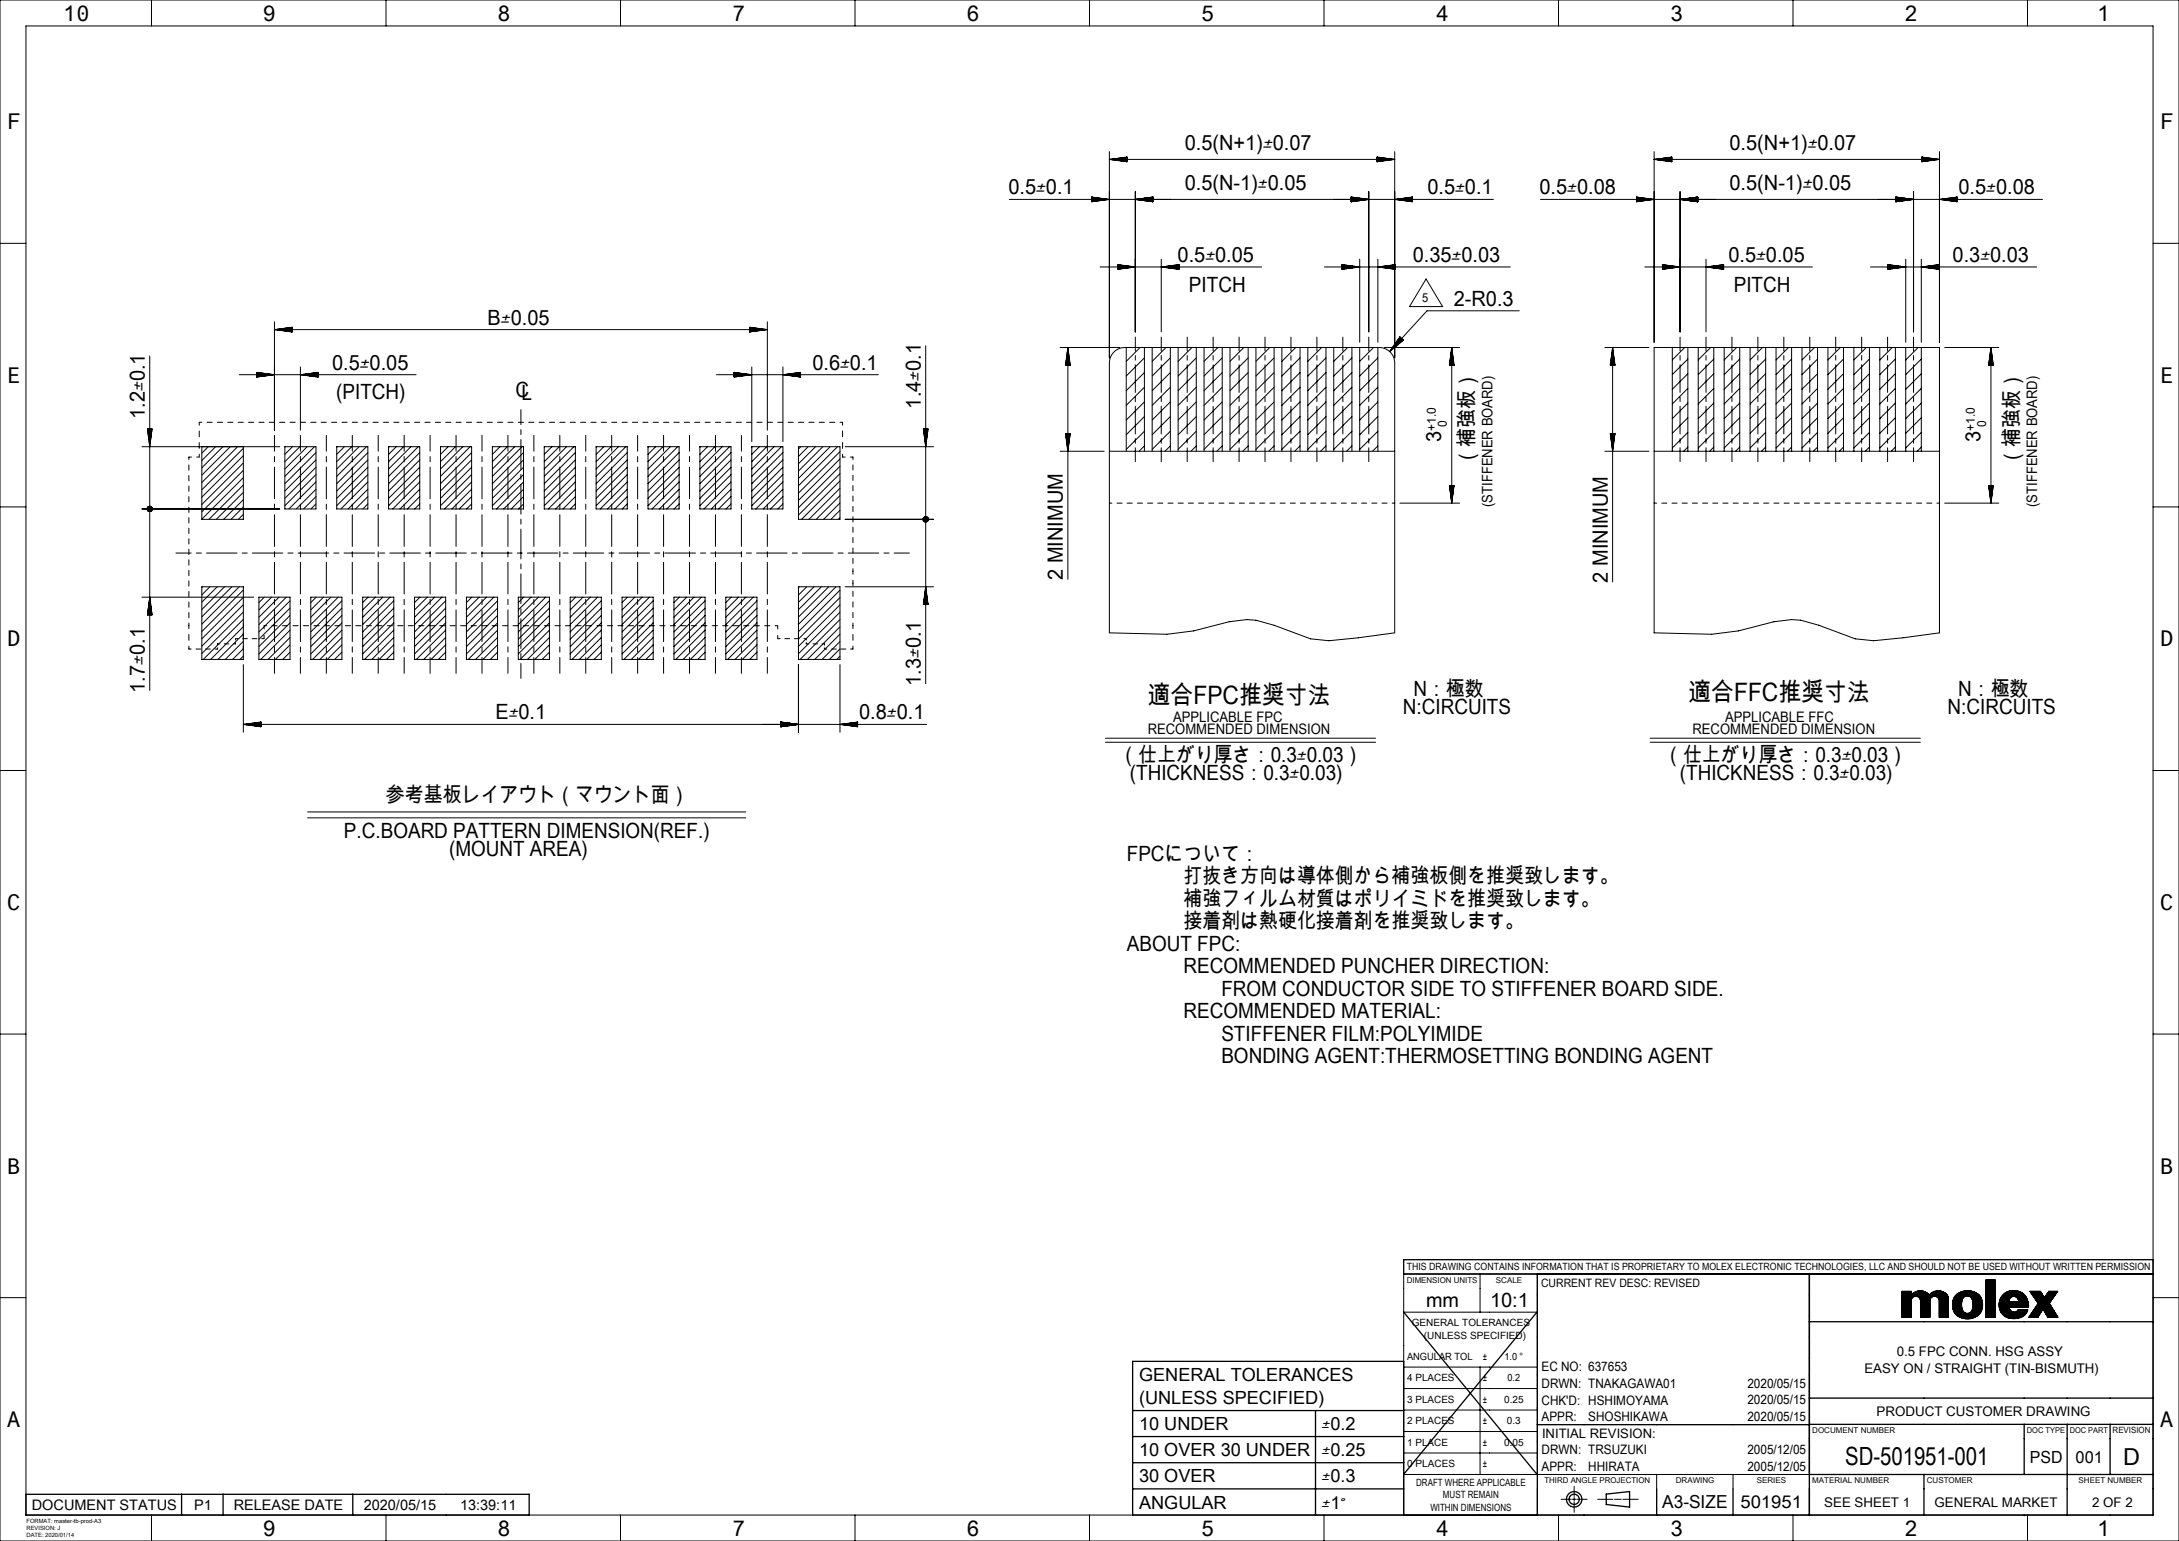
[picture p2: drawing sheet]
<svg xmlns="http://www.w3.org/2000/svg" width="420mm" height="297mm" viewBox="0 0 420 297" stroke-linecap="round" stroke-linejoin="round" font-family="sans-serif">
<defs><g id="words">
<g font-size="4.9">
<text x="221.2" y="135.7">適合FPC推奨寸法</text>
<text x="325.4" y="135">適合FFC推奨寸法</text>
</g>
<text font-size="4.8" x="355.6" y="282.4">SD-501951-001</text>
<text font-size="4.5" x="409.3" y="282.3">D</text>
<g font-size="4.2">
<text x="12.2" y="4">10</text>
<text x="50.7" y="4">9</text>
<text x="95.9" y="4">8</text>
<text x="141.1" y="4">7</text>
<text x="186.3" y="4">6</text>
<text x="231.5" y="4">5</text>
<text x="276.7" y="4">4</text>
<text x="321.9" y="4">3</text>
<text x="367.1" y="4">2</text>
<text x="404.3" y="4">1</text>
<text x="1.4" y="25">F</text>
<text x="416.4" y="25">F</text>
<text x="1.4" y="73.8">E</text>
<text x="416.4" y="73.8">E</text>
<text x="1.4" y="124.6">D</text>
<text x="416.4" y="124.6">D</text>
<text x="1.4" y="175.4">C</text>
<text x="416.4" y="175.4">C</text>
<text x="1.4" y="226.2">B</text>
<text x="416.4" y="226.2">B</text>
<text x="1.4" y="275">A</text>
<text x="416.4" y="275">A</text>
<text x="50.7" y="296">9</text>
<text x="95.9" y="296">8</text>
<text x="141.1" y="296">7</text>
<text x="186.3" y="296">6</text>
<text x="231.5" y="296">5</text>
<text x="276.7" y="296">4</text>
<text x="321.9" y="296">3</text>
<text x="367.1" y="296">2</text>
<text x="404.3" y="296">1</text>
</g>
<g font-size="4.1">
<text x="228.4" y="29">0.5(N+1)</text>
<text x="333.4" y="29">0.5(N+1)</text>
<text x="194.4" y="37.5">0.5</text>
<text x="228.4" y="36.7">0.5(N-1)</text>
<text x="275.1" y="37.5">0.5</text>
<text x="296.7" y="37.5">0.5</text>
<text x="333.4" y="36.7">0.5(N-1)</text>
<text x="377.5" y="37.5">0.5</text>
<text x="227" y="50.5">0.5</text>
<text x="272.3" y="50.5">0.35</text>
<text x="333.1" y="50.5">0.5</text>
<text x="376.4" y="50.5">0.3</text>
<text x="229.2" y="56.4">PITCH</text>
<text x="280.2" y="59">2-R0.3</text>
<text x="334.2" y="56.4">PITCH</text>
<text x="94" y="62.6">B</text>
<text x="64" y="71.3">0.5</text>
<text x="156.6" y="71.3">0.6</text>
<text x="64.8" y="76.8">(PITCH)</text>
<text x="99.4" y="76.6">CL</text>
<text x="27.9" y="80.7" transform="rotate(-90 27.9 80.7)">1.2</text>
<text x="177.5" y="78.7" transform="rotate(-90 177.5 78.7)">1.4</text>
<text x="277.8" y="85.2" transform="rotate(-90 277.8 85.2)">3</text>
<text x="284.2" y="89.7" transform="rotate(-90 284.2 89.7)">（補強板）</text>
<text x="381.7" y="85.2" transform="rotate(-90 381.7 85.2)">3</text>
<text x="389.2" y="89.7" transform="rotate(-90 389.2 89.7)">（補強板）</text>
<text x="204.9" y="111.8" transform="rotate(-90 204.9 111.8)">2 MINIMUM</text>
<text x="309.9" y="112.3" transform="rotate(-90 309.9 112.3)">2 MINIMUM</text>
<text x="27.9" y="133.5" transform="rotate(-90 27.9 133.5)">1.7</text>
<text x="177.5" y="132.2" transform="rotate(-90 177.5 132.2)">1.3</text>
<text x="270.4" y="137.7">N:CIRCUITS</text>
<text x="272.4" y="134.2">N：極数</text>
<text x="375.4" y="137.7">N:CIRCUITS</text>
<text x="377.4" y="134.2">N：極数</text>
<text x="95.5" y="138.7">E</text>
<text x="165.6" y="138.7">0.8</text>
<text x="215.8" y="146.9">（仕上がり厚さ：0.3</text>
<text x="320.8" y="146.9">（仕上がり厚さ：0.3</text>
<text x="74.4" y="154.6">参考基板レイアウト（マウント面）</text>
<text x="217.8" y="150.4">(THICKNESS：0.3</text>
<text x="323.8" y="150.4">(THICKNESS：0.3</text>
<text x="66.3" y="161.5">P.C.BOARD PATTERN DIMENSION(REF.)</text>
<text x="86.6" y="165">(MOUNT AREA)</text>
<text x="217.2" y="165.9">FPCについて：</text>
<text x="217.2" y="170.3">打抜き方向は導体側から補強板側を推奨致します。</text>
<text x="217.2" y="174.6">補強フィルム材質はポリイミドを推奨致します。</text>
<text x="217.2" y="178.9">接着剤は熱硬化接着剤を推奨致します。</text>
<text x="217.2" y="183.3">ABOUT FPC:</text>
<text x="217.2" y="187.6">RECOMMENDED PUNCHER DIRECTION:</text>
<text x="217.2" y="191.9">FROM CONDUCTOR SIDE TO STIFFENER BOARD SIDE.</text>
<text x="217.2" y="196.3">RECOMMENDED MATERIAL:</text>
<text x="217.2" y="200.6">STIFFENER FILM:POLYIMIDE</text>
<text x="217.2" y="204.9">BONDING AGENT:THERMOSETTING BONDING AGENT</text>
</g>
<g font-size="3.9">
<text x="274.9" y="252">mm</text>
<text x="287.2" y="252">10:1</text>
</g>
<g font-size="3.6">
<text x="243.4" y="29">±0.07</text>
<text x="348.4" y="29">±0.07</text>
<text x="199.7" y="37.5">±0.1</text>
<text x="242.5" y="36.7">±0.05</text>
<text x="280.5" y="37.5">±0.1</text>
<text x="302.1" y="37.5">±0.08</text>
<text x="347.5" y="36.7">±0.05</text>
<text x="382.8" y="37.5">±0.08</text>
<text x="232.3" y="50.5">±0.05</text>
<text x="279.8" y="50.5">±0.03</text>
<text x="338.5" y="50.5">±0.05</text>
<text x="381.7" y="50.5">±0.03</text>
<text x="96.6" y="62.6">±0.05</text>
<text x="69.4" y="71.3">±0.05</text>
<text x="161.9" y="71.3">±0.1</text>
<text x="27.9" y="75.3" transform="rotate(-90 27.9 75.3)">±0.1</text>
<text x="177.5" y="73.4" transform="rotate(-90 177.5 73.4)">±0.1</text>
<text x="27.9" y="128.2" transform="rotate(-90 27.9 128.2)">±0.1</text>
<text x="177.5" y="126.9" transform="rotate(-90 177.5 126.9)">±0.1</text>
<text x="98.1" y="138.7">±0.1</text>
<text x="171" y="138.7">±0.1</text>
<text x="250" y="146.9">±0.03）</text>
<text x="355" y="146.9">±0.03）</text>
<text x="248.6" y="150.4">±0.03)</text>
<text x="354.6" y="150.4">±0.03)</text>
</g>
<g font-size="3.5">
<text x="219.6" y="266.2">GENERAL TOLERANCES</text>
<text x="219.6" y="270.6">(UNLESS SPECIFIED)</text>
<text x="219.6" y="275.6">10 UNDER</text>
<text x="219.6" y="280.7">10 OVER 30 UNDER</text>
<text x="219.6" y="285.7">30 OVER</text>
<text x="219.6" y="290.7">ANGULAR</text>
<text x="320.4" y="290.6">A3-SIZE</text>
</g>
<text font-size="3.4" x="335.5" y="290.6">501951</text>
<g font-size="3.2">
<text x="391.3" y="281.9">PSD</text>
<text x="400.1" y="281.9">001</text>
</g>
<g font-size="3.1">
<text x="254.8" y="275.6">±0.2</text>
<text x="254.8" y="280.6">±0.25</text>
<text x="254.8" y="285.7">±0.3</text>
<text x="254.8" y="290.8">±1°</text>
</g>
<g font-size="2.8">
<text x="287.6" y="97.7" transform="rotate(-90 287.6 97.7)">(STIFFENER BOARD)</text>
<text x="392.6" y="97.7" transform="rotate(-90 392.6 97.7)">(STIFFENER BOARD)</text>
<text x="221.2" y="141.5">RECOMMENDED DIMENSION</text>
<text x="226.1" y="139.1">APPLICABLE FPC</text>
<text x="326.2" y="141.5">RECOMMENDED DIMENSION</text>
<text x="332.5" y="139.1">APPLICABLE FFC</text>
<text x="6.1" y="291">DOCUMENT STATUS</text>
<text x="37.4" y="291">P1</text>
<text x="45" y="291">RELEASE DATE</text>
<text x="70.1" y="291">2020/05/15</text>
<text x="88.7" y="291">13:39:11</text>
</g>
<g font-size="2.6">
<text x="365.6" y="261.4">0.5 FPC CONN. HSG ASSY</text>
<text x="359.4" y="264.7">EASY ON / STRAIGHT (TIN-BISMUTH)</text>
<text x="361.7" y="272.9">PRODUCT CUSTOMER DRAWING</text>
<text x="351.6" y="290.4">SEE SHEET 1</text>
<text x="372.9" y="290.4">GENERAL MARKET</text>
<text x="403.3" y="290.4">2 OF 2</text>
</g>
<g font-size="2.5">
<text x="297.1" y="264.3">EC NO: 637653</text>
<text x="297.1" y="267.5">DRWN: TNAKAGAWA01</text>
<text x="336.8" y="267.5">2020/05/15</text>
<text x="297.1" y="270.7">CHK'D: HSHIMOYAMA</text>
<text x="297.1" y="273.9">APPR:</text>
<text x="306.1" y="273.9">SHOSHIKAWA</text>
<text x="336.8" y="270.7">2020/05/15</text>
<text x="336.8" y="273.9">2020/05/15</text>
<text x="297.1" y="280.3">DRWN: TRSUZUKI</text>
<text x="297.2" y="277.1">INITIAL REVISION:</text>
<text x="336.8" y="280.3">2005/12/05</text>
<text x="297.1" y="283.5">APPR:</text>
<text x="306.1" y="283.5">HHIRATA</text>
<text x="336.8" y="283.5">2005/12/05</text>
</g>
<g font-size="2.4">
<text x="274.1" y="58.2">5</text>
<text x="276.7" y="83" transform="rotate(-90 276.7 83)">+1.0</text>
<text x="278.9" y="82.4" transform="rotate(-90 278.9 82.4)">0</text>
<text x="380.7" y="83" transform="rotate(-90 380.7 83)">+1.0</text>
<text x="382.8" y="82.4" transform="rotate(-90 382.8 82.4)">0</text>
</g>
<text font-size="2.2" x="297" y="248">CURRENT REV DESC: REVISED</text>
<g font-size="1.9">
<text x="271.2" y="244.9">THIS DRAWING CONTAINS INFORMATION THAT IS PROPRIETARY TO MOLEX ELECTRONIC TECHNOLOGIES, LLC AND SHOULD NOT BE USED WITHOUT WRITTEN PERMISSION</text>
<text x="272.1" y="255.6">GENERAL TOLERANCES</text>
<text x="271.2" y="262.1">ANGULAR TOL</text>
<text x="274.5" y="258">(UNLESS SPECIFIED)</text>
<text x="285.8" y="262.1">±</text>
<text x="290" y="262.1">1.0 °</text>
<text x="271.2" y="266.3">4 PLACES</text>
<text x="285.8" y="266.2">±</text>
<text x="290.6" y="266.2">0.2</text>
<text x="271.2" y="270.4">3 PLACES</text>
<text x="271.2" y="274.5">2 PLACES</text>
<text x="285.8" y="270.4">±</text>
<text x="285.8" y="274.5">±</text>
<text x="289.9" y="270.4">0.25</text>
<text x="290.5" y="274.5">0.3</text>
<text x="271.2" y="278.7">1 PLACE</text>
<text x="285.8" y="278.7">±</text>
<text x="289.9" y="278.7">0.05</text>
<text x="271.3" y="282.8">0 PLACES</text>
<text x="273" y="286.3">DRAFT WHERE APPLICABLE</text>
<text x="285.8" y="282.8">±</text>
<text x="275.7" y="291.2">WITHIN DIMENSIONS</text>
<text x="278.1" y="288.8">MUST REMAIN</text>
</g>
<text font-size="1.7" x="407.2" y="276.2">REVISION</text>
<g font-size="1.5">
<text x="271.2" y="247.2">DIMENSION UNITS</text>
<text x="288.3" y="247.2">SCALE</text>
<text x="349.3" y="276.2">DOCUMENT NUMBER</text>
<text x="390.7" y="276.2">DOC TYPE</text>
<text x="399" y="276.2">DOC PART</text>
<text x="297.7" y="285.9">THIRD ANGLE PROJECTION</text>
<text x="323" y="285.9">DRAWING</text>
<text x="338.6" y="285.9">SERIES</text>
<text x="349.3" y="285.8">MATERIAL NUMBER</text>
<text x="371.4" y="285.9">CUSTOMER</text>
<text x="400.7" y="285.9">SHEET NUMBER</text>
</g>
<g font-size="1.1">
<text x="5.1" y="293.5">FORMAT: master-tb-prod-A3</text>
<text x="5.1" y="294.9">REVISION: J</text>
<text x="5.1" y="296.3">DATE: 2020/01/14</text>
</g>
</g></defs>
<g fill="none" stroke="#000" stroke-width=".19">
<path d="M0 0h420v297h-420zM29.2 0v5M74.4 0v5M119.6 0v5M164.8 0v5M210 0v5M255.2 0v5M300.4 0v5M345.6 0v5M390.8 0v5M5 5h410v287h-410zM194.5 38.4h93.3"/>
<path d="M210.4 38.2h1.3M210.4 38.2h1.7M210.4 38.3h2.1M210.4 38.3h2.5M210.4 38.4h2.9M210.4 38.4h3.2M210.4 38h.2M210.4 38.1h.5M210.4 38.1h.9M210.4 38.9h.2M210.4 38.8h.5M210.4 38.8h.9"/>
<path d="M210.4 38.7h1.3M210.4 38.7h1.7M210.4 38.6h2.1M210.4 38.6h2.5M210.4 38.5h2.9M210.4 38l3.4 .4-3.4 .5zM213.8 30.7l3.4 .5M213.8 30.7l3.4-.4v.9M213.8 30.7h55M213.8 29.2v39.8M214 30.7h3.2M214.4 30.8h2.8"/>
<path d="M214.4 30.6h2.8M214.8 30.9h2.4M214.8 30.6h2.4M215.2 30.9h2M215.2 30.5h2M215.6 31h1.6M215.6 30.5h1.6M216 31h1.2M216 30.4h1.2M216.3 31.1h.9M216.3 30.4h.9M216.7 31.1h.5"/>
<path d="M216.7 30.3h.5M217.1 31.2h.1M217.1 30.3h.1M218.8 38.4l3.4-.4v.9zM218.8 36.9v27.1M219 38.4h3.2M219.4 38.4h2.8M219.4 38.5h2.8M219.8 38.3h2.4M219.8 38.6h2.4M220.2 38.3h2M220.2 38.6h2"/>
<path d="M220.6 38.2h1.6M220.6 38.7h1.6M221 38.2h1.2M221 38.7h1.2M221.3 38.1h.9M221.3 38.8h.9M221.7 38.1h.5M221.7 38.8h.5M222.1 38h.1M222.1 38.9h.1M260.4 38.2h1.3M260.4 38.2h1.7"/>
<path d="M260.4 38.3h2.1M260.4 38.3h2.5M260.4 38.4h2.9M260.4 38.4h3.2M260.4 38l3.4 .4-3.4 .5zM260.4 38h.2M260.4 38.1h.5M260.4 38.1h.9M260.4 38.9h.2M260.4 38.8h.5M260.4 38.8h.9M260.4 38.7h1.3"/>
<path d="M260.4 38.7h1.7M260.4 38.6h2.1M260.4 38.6h2.5M260.4 38.5h2.9M263.8 36.9v27.1M265.4 31.2h.2M265.4 31.1h.5M265.4 31.1h.9M265.4 31h1.3M265.4 31h1.7M265.4 30.9h2.1M265.4 30.9h2.5"/>
<path d="M265.4 30.8h2.9M265.4 30.3h.2M265.4 30.3h.5M265.4 30.4h.9M265.4 30.4h1.3M265.4 30.5h1.7M265.4 30.5h2.1M265.4 30.6h2.5M265.4 30.6h2.9M265.4 30.7h3.2M268.8 30.7l-3.4-.4v.9M268.8 30.7l-3.4 .5"/>
<path d="M268.8 38.4l3.4-.4v.9zM268.8 29.2v39.8M269 38.4h3.2M269.4 38.4h2.8M269.4 38.5h2.8M269.8 38.3h2.4M269.8 38.6h2.4M270.2 38.3h2M270.2 38.6h2M270.6 38.2h1.6M270.6 38.7h1.6M271 38.2h1.2"/>
<path d="M271 38.7h1.2M271.3 38.1h.9M271.3 38.8h.9M271.7 38.1h.5M271.7 38.8h.5M272.1 38h.1M272.1 38.9h.1M296.9 38.4h96.8M315.4 38.2h1.3M315.4 38.2h1.7M315.4 38.3h2.1M315.4 38.3h2.5"/>
<path d="M315.4 38.4h2.9M315.4 38.4h3.2M315.4 38h.2M315.4 38.1h.5M315.4 38.1h.9M315.4 38.9h.2M315.4 38.8h.5M315.4 38.8h.9M315.4 38.7h1.3M315.4 38.7h1.7M315.4 38.6h2.1M315.4 38.6h2.5"/>
<path d="M315.4 38.5h2.9M315.4 38l3.4 .4-3.4 .5zM318.8 30.7h55M318.8 29.2v36.8M318.8 30.7l3.4 .5M318.8 30.7l3.4-.4v.9M319 30.7h3.2M319.4 30.8h2.8M319.4 30.6h2.8M319.8 30.9h2.4M319.8 30.6h2.4M320.2 30.9h2"/>
<path d="M320.2 30.5h2M320.6 31h1.6M320.6 30.5h1.6M321 31h1.2M321 30.4h1.2M321.3 31.1h.9M321.3 30.4h.9M321.7 31.1h.5M321.7 30.3h.5M322.1 31.2h.1M322.1 30.3h.1M323.8 38.4l3.4-.4v.9z"/>
<path d="M323.8 36.9v27.1M324 38.4h3.2M324.4 38.4h2.8M324.4 38.5h2.8M324.8 38.3h2.4M324.8 38.6h2.4M325.2 38.3h2M325.2 38.6h2M325.6 38.2h1.6M325.6 38.7h1.6M326 38.2h1.2M326 38.7h1.2"/>
<path d="M326.3 38.1h.9M326.3 38.8h.9M326.7 38.1h.5M326.7 38.8h.5M327.1 38h.1M327.1 38.9h.1M365.4 38.2h1.3M365.4 38.2h1.7M365.4 38.3h2.1M365.4 38.3h2.5M365.4 38.4h2.9M365.4 38.4h3.2"/>
<path d="M365.4 38h.2M365.4 38.1h.5M365.4 38.1h.9M365.4 38.9h.2M365.4 38.8h.5M365.4 38.8h.9M365.4 38.7h1.3M365.4 38.7h1.7M365.4 38.6h2.1M365.4 38.6h2.5M365.4 38.5h2.9M365.4 38l3.4 .4-3.4 .5z"/>
<path d="M368.8 36.9v27.1M370.4 31.2h.2M370.4 31.1h.5M370.4 31.1h.9M370.4 31h1.3M370.4 31h1.7M370.4 30.9h2.1M370.4 30.9h2.5M370.4 30.8h2.9M370.4 30.3h.2M370.4 30.3h.5M370.4 30.4h.9"/>
<path d="M370.4 30.4h1.3M370.4 30.5h1.7M370.4 30.5h2.1M370.4 30.6h2.5M370.4 30.6h2.9M370.4 30.7h3.2M373.8 38.4l3.4-.4v.9zM373.8 29.2v36.8M373.8 30.7l-3.4-.4v.9M373.8 30.7l-3.4 .5M374 38.4h3.2M374.4 38.4h2.8"/>
<path d="M374.4 38.5h2.8M374.8 38.3h2.4M374.8 38.6h2.4M375.2 38.3h2M375.2 38.6h2M375.6 38.2h1.6M375.6 38.7h1.6M376 38.2h1.2M376 38.7h1.2M376.3 38.1h.9M376.3 38.8h.9M376.7 38.1h.5"/>
<path d="M376.7 38.8h.5M377.1 38h.1M377.1 38.9h.1M0 46.9h5M212 51.5h31.2M215.4 51l3.4 .5-3.4 .4M215.4 51v.9M215.4 51h.2M215.4 51.1h.5M215.4 51.1h.9M215.4 51.2h1.3M215.4 51.2h1.7"/>
<path d="M215.4 51.3h2.1M215.4 51.3h2.5M215.4 51.4h2.9M215.4 51.4h3.2M215.4 51.9h.2M215.4 51.8h.5M215.4 51.8h.9M215.4 51.7h1.3M215.4 51.7h1.7M215.4 51.6h2.1M215.4 51.6h2.5M215.4 51.5h2.9"/>
<path d="M223.8 50v14M224 51.4h3.2M224.4 51.4h2.8M224.4 51.5h2.8M224.8 51.3h2.4M224.8 51.6h2.4M225.2 51.3h2M225.2 51.6h2M225.6 51.2h1.6M225.6 51.7h1.6M226 51.2h1.2M226 51.7h1.2"/>
<path d="M226.3 51.1h.9M226.3 51.8h.9M226.7 51.1h.5M226.7 51.8h.5M227.1 51h.1M227.1 51.9h.1M227.2 51l-3.4 .5 3.4 .4M227.2 51v.9M255.3 51.5h35.8M258.7 51h.1M258.7 51.1h.5M258.7 51.1h.9"/>
<path d="M258.7 51.2h1.3M258.7 51.2h1.6M258.7 51.3h2M258.7 51.3h2.4M258.7 51.4h2.8M258.7 51.4h3.2M258.7 51.9h.1M258.7 51.8h.5M258.7 51.8h.9M258.7 51.7h1.3M258.7 51.7h1.6M258.7 51.6h2"/>
<path d="M258.7 51.6h2.4M258.7 51.5h2.8M258.7 51l3.4 .5-3.4 .4M258.7 51v.9M262.1 50v16M265.6 50v16M265.8 51.4h3.2M266.2 51.4h2.8M266.2 51.5h2.8M266.5 51.3h2.5M266.5 51.6h2.5M266.9 51.3h2.1"/>
<path d="M266.9 51.6h2.1M267.3 51.2h1.7M267.3 51.7h1.7M267.7 51.2h1.3M267.7 51.7h1.3M268.1 51.1h.9M268.1 51.8h.9M268.5 51.1h.5M268.5 51.8h.5M268.9 51h.1M268.9 51.9h.1M269 51l-3.4 .5 3.4 .4"/>
<path d="M269 51v.9M274.9 53.8l3.2 5.3h-6.4zM292.8 59.9h-17.7l-7.2 7.9M317 51.5h32.3M320.4 51h.2M320.4 51.1h.5M320.4 51.1h.9M320.4 51.2h1.3M320.4 51.2h1.7M320.4 51.3h2.1M320.4 51.3h2.5M320.4 51.4h2.9"/>
<path d="M320.4 51.4h3.2M320.4 51.9h.2M320.4 51.8h.5M320.4 51.8h.9M320.4 51.7h1.3M320.4 51.7h1.7M320.4 51.6h2.1M320.4 51.6h2.5M320.4 51.5h2.9M320.4 51l3.4 .5-3.4 .4M320.4 51v.9M328.8 50v14"/>
<path d="M329 51.4h3.2M329.4 51.4h2.8M329.4 51.5h2.8M329.8 51.3h2.4M329.8 51.6h2.4M330.2 51.3h2M330.2 51.6h2M330.6 51.2h1.6M330.6 51.7h1.6M331 51.2h1.2M331 51.7h1.2M331.3 51.1h.9"/>
<path d="M331.3 51.8h.9M331.7 51.1h.5M331.7 51.8h.5M332.1 51h.1M332.1 51.9h.1M332.2 51l-3.4 .5 3.4 .4M332.2 51v.9M360.5 51.5h32.1M363.9 51h.2M363.9 51.1h.5M363.9 51.1h.9M363.9 51.2h1.3"/>
<path d="M363.9 51.2h1.7M363.9 51.3h2.1M363.9 51.3h2.5M363.9 51.4h2.9M363.9 51.4h3.2M363.9 51.9h.2M363.9 51.8h.5M363.9 51.8h.9M363.9 51.7h1.3M363.9 51.7h1.7M363.9 51.6h2.1M363.9 51.6h2.5"/>
<path d="M363.9 51.5h2.9M363.9 51l3.4 .5-3.4 .4M363.9 51v.9M367.3 50v16M370.3 50v16M370.5 51.4h3.2M370.9 51.4h2.8M370.9 51.5h2.8M371.3 51.3h2.4M371.3 51.6h2.4M371.7 51.3h2M371.7 51.6h2"/>
<path d="M372.1 51.2h1.6M372.1 51.7h1.6M372.5 51.2h1.2M372.5 51.7h1.2M372.8 51.1h.9M372.8 51.8h.9M373.2 51.1h.5M373.2 51.8h.5M373.6 51h.1M373.6 51.9h.1M373.7 51l-3.4 .5 3.4 .4M373.7 51v.9"/>
<path d="M415 46.9h5M28.9 68.6v64.5M46.1 72.2h34.1M49.5 71.8l3.4 .4-3.4 .5zM49.5 71.8h.1M49.5 71.8h.5M49.5 71.9h.9M49.5 71.9h1.3M49.5 72h1.7M49.5 72h2.1M49.5 72.1h2.4M49.5 72.1h2.8"/>
<path d="M49.5 72.2h3.2M49.5 72.7h.1M49.5 72.6h.5M49.5 72.6h.9M49.5 72.5h1.3M49.5 72.4h1.7M49.5 72.4h2.1M49.5 72.3h2.4M49.5 72.3h2.8M52.9 63.5h95M52.9 62v20.9M53.1 63.6h3.2"/>
<path d="M53.5 63.6h2.8M53.5 63.5h2.8M53.9 63.7h2.4M53.9 63.4h2.4M54.3 63.7h2M54.3 63.3h2M54.6 63.8h1.7M54.6 63.3h1.7M55 63.8h1.3M55 63.2h1.3M55.4 63.9h.9M55.4 63.2h.9"/>
<path d="M55.8 63.9h.5M55.8 63.1h.5M56.2 64h.1M56.2 63.1h.1M56.3 63.1v.9l-3.4-.5M56.3 63.1l-3.4 .4M57.9 72.2l3.4-.4v.9zM57.9 70.7v12.2M58.1 72.2h3.2M58.5 72.1h2.8M58.5 72.3h2.8M58.9 72.1h2.4"/>
<path d="M58.9 72.3h2.4M59.3 72h2M59.3 72.4h2M59.6 72h1.7M59.6 72.4h1.7M60 71.9h1.3M60 72.5h1.3M60.4 71.9h.9M60.4 72.6h.9M60.8 71.8h.5M60.8 72.6h.5M61.2 71.8h.1"/>
<path d="M61.2 72.7h.1M100.4 79v2.8M138.1 72.2h31.2M141.5 71.8h.1M141.5 71.8h.5M141.5 71.9h.9M141.5 71.9h1.3M141.5 72h1.7M141.5 72h2.1M141.5 72.1h2.4M141.5 72.1h2.8M141.5 72.2h3.2"/>
<path d="M141.5 72.7h.1M141.5 72.6h.5M141.5 72.6h.9M141.5 72.5h1.3M141.5 72.4h1.7M141.5 72.4h2.1M141.5 72.3h2.4M141.5 72.3h2.8M141.5 71.8l3.4 .4-3.4 .5zM144.5 64h.1M144.5 63.9h.5M144.5 63.9h.9"/>
<path d="M144.5 63.8h1.3M144.5 63.8h1.7M144.5 63.7h2.1M144.5 63.7h2.4M144.5 63.6h2.8M144.5 63.6h3.2M144.5 63.1h.1M144.5 63.1h.5M144.5 63.2h.9M144.5 63.2h1.3M144.5 63.3h1.7M144.5 63.3h2.1"/>
<path d="M144.5 63.4h2.4M144.5 63.5h2.8M144.5 63.1l3.4 .4M144.5 63.1v.9l3.4-.5M144.9 70.7v14.4M147.9 62v20.9M150.9 72.2l3.4-.4v.9zM150.9 70.7v14.4M151.1 72.2h3.2M151.5 72.1h2.8M151.5 72.3h2.8M151.9 72.1h2.4"/>
<path d="M151.9 72.3h2.4M152.3 72h2M152.3 72.4h2M152.6 72h1.7M152.6 72.4h1.7M153 71.9h1.3M153 72.5h1.3M153.4 71.9h.9M153.4 72.6h.9M153.8 71.8h.5M153.8 72.6h.5M154.2 71.8h.1"/>
<path d="M154.2 72.7h.1M178.4 66.6v65.2M204.3 67h11.5M205.4 70.3v.1M205.4 69.9v.5M205.5 69.5v.9M205.6 69.1v1.3M205.6 68.7v1.7M205.7 68.3v2.1M205.7 67.9v2.5M205.8 67.5v2.9M205.8 67l.5 3.4h-.9z"/>
<path d="M205.8 67v44.6M205.9 67.2v3.2M205.9 67.5v2.9M206 67.9v2.5M206 68.3v2.1M206.1 68.7v1.7M206.1 69.1v1.3M206.2 69.5v.9M206.2 69.9v.5M206.3 70.3v.1M214.7 67.8l.9-.5 1.2-.3h49a3 3 0 0 1 3 3v52l-7 .9-5.7 .6-3.5-.4-7-2.6-3.5-1-1.8-.1-3.4 .4-6.8 1.8-5.2 .6-11.1-.2v-52l.3-1.3zM217.1 67v20"/>
<path d="M218.8 65v2.6M218.8 68.5v.9M218.8 70.3v5.3M218.8 76.5v.9M218.8 78.3v5.3M219.8 67l-2.7 2.6M220.6 67v20M220.6 69l-3.5 3.5M220.6 71.8l-3.5 3.5M220.6 74.6l-3.5 3.5M220.6 77.5l-3.5 3.5M222.1 67v20"/>
<path d="M223.8 65v2.6M223.8 68.5v.9M223.8 70.3v5.3M223.8 76.5v.9M223.8 78.3v5.3M224.8 67l-2.7 2.6M225.6 67v20M225.6 69l-3.5 3.5M225.6 71.8l-3.5 3.5M225.6 74.6l-3.5 3.5M225.6 77.5l-3.5 3.5M227.1 67v20"/>
<path d="M228.8 65v2.6M228.8 68.5v.9M228.8 70.3v5.3M228.8 76.5v.9M228.8 78.3v5.3M229.8 67l-2.7 2.6M230.6 67v20M230.6 69l-3.5 3.5M230.6 71.8l-3.5 3.5M230.6 74.6l-3.5 3.5M230.6 77.5l-3.5 3.5M232.1 67v20"/>
<path d="M233.8 65v2.6M233.8 68.5v.9M233.8 70.3v5.3M233.8 76.5v.9M233.8 78.3v5.3M234.8 67l-2.7 2.6M235.6 67v20M235.6 69l-3.5 3.5M235.6 71.8l-3.5 3.5M235.6 74.6l-3.5 3.5M235.6 77.5l-3.5 3.5M237.1 67v20"/>
<path d="M238.8 65v2.6M238.8 68.5v.9M238.8 70.3v5.3M238.8 76.5v.9M238.8 78.3v5.3M239.8 67l-2.7 2.6M240.6 67v20M240.6 69l-3.5 3.5M240.6 71.8l-3.5 3.5M240.6 74.6l-3.5 3.5M240.6 77.5l-3.5 3.5M242.1 67v20"/>
<path d="M243.8 65v2.6M243.8 68.5v.9M243.8 70.3v5.3M243.8 76.5v.9M243.8 78.3v5.3M244.8 67l-2.7 2.6M245.6 67v20M245.6 69l-3.5 3.5M245.6 71.8l-3.5 3.5M245.6 74.6l-3.5 3.5M245.6 77.5l-3.5 3.5M247.1 67v20"/>
<path d="M248.8 65v2.6M248.8 68.5v.9M248.8 70.3v5.3M248.8 76.5v.9M248.8 78.3v5.3M249.8 67l-2.7 2.6M250.6 69l-3.5 3.5M250.6 71.8l-3.5 3.5M250.6 74.6l-3.5 3.5M250.6 77.5l-3.5 3.5M250.6 67v20M252.1 67v20"/>
<path d="M253.8 65v2.6M253.8 68.5v.9M253.8 70.3v5.3M253.8 76.5v.9M253.8 78.3v5.3M254.8 67l-2.7 2.6M255.6 69l-3.5 3.5M255.6 71.8l-3.5 3.5M255.6 74.6l-3.5 3.5M255.6 77.5l-3.5 3.5M255.6 67v20M257.1 67v20"/>
<path d="M258.8 65v2.6M258.8 68.5v.9M258.8 70.3v5.3M258.8 76.5v.9M258.8 78.3v5.3M259.8 67l-2.7 2.6M260.6 69l-3.5 3.5M260.6 71.8l-3.5 3.5M260.6 74.6l-3.5 3.5M260.6 77.5l-3.5 3.5M260.6 67v20M262.1 67v20"/>
<path d="M263.8 65v2.6M263.8 68.5v.9M263.8 70.3v5.3M263.8 76.5v.9M263.8 78.3v5.3M264.8 67l-2.7 2.6M265.6 67v20M265.6 69l-3.5 3.5M265.6 71.8l-3.5 3.5M265.6 74.6l-3.5 3.5M265.6 77.5l-3.5 3.5M266.8 67h14.5"/>
<path d="M268.6 66.6l1.4-1.5-1.6 1.9M269.8 64.9l.7 .7M269.8 64.9l-1.9 2.9M269.8 65h.1M269.9 65l-.4 .4M269.9 65l-.6 .7M269.9 65.1l-.8 .9M270 65.1l-1.1 1.2M270.1 65.2l-1.9 2.1M270.1 65.2l-2.1 2.4M270.2 65.3l-1.9 2.1M270.2 65.3l-1.6 1.8"/>
<path d="M270.3 65.4l-1.4 1.5M270.3 65.4l-1.1 1.2M270.4 65.4l-.9 1M270.4 65.5l-.6 .6M270.4 65.5l-.3 .4M270.5 65.5l-.1 .1M270.5 65.6l-2.6 2.2M279.4 70.4h.9M279.4 70.3v.1M279.4 69.9v.5M279.5 69.5v.9M279.5 69.1v1.3"/>
<path d="M279.6 68.7v1.7M279.6 68.3v2.1M279.7 67.9v2.5M279.7 67.5v2.9M279.8 67.2v3.2M279.8 67l-.4 3.4M279.8 67l.5 3.4M279.8 67v30M279.9 67.5v2.9M279.9 67.9v2.5M280 68.3v2.1M280 68.7v1.7"/>
<path d="M280.1 69.1v1.3M280.1 69.5v.9M280.2 69.9v.5M280.3 70.3v.1M309.3 67h8.5M310.4 70.3v.1M310.4 69.9v.5M310.5 69.5v.9M310.6 69.1v1.3M310.6 68.7v1.7M310.7 68.3v2.1M310.7 67.9v2.5"/>
<path d="M310.8 67.5v2.9M310.8 67l.5 3.4h-.9zM310.8 67v45.2M310.9 67.2v3.2M310.9 67.5v2.9M311 67.9v2.5M311 68.3v2.1M311.1 68.7v1.7M311.1 69.1v1.3M311.2 69.5v.9M311.2 69.9v.5M311.3 70.3v.1"/>
<path d="M318.8 67h55v55l-7 .9-5.7 .6-3.5-.4-7-2.6-3.5-1-1.8-.1-3.4 .4-6.8 1.8-5.2 .6-11.1-.2zM322.3 67v20M323.8 65v2.6M323.8 68.5v.9M323.8 70.3v5.3M323.8 76.5v.9M323.8 78.3v5.3M324.7 67l-2.4 2.4M325.3 69.2l-3 3M325.3 72l-3 3M325.3 74.9l-3 3M325.3 77.7l-3 3"/>
<path d="M325.3 67v20M327.3 67v20M328.8 65v2.6M328.8 68.5v.9M328.8 70.3v5.3M328.8 76.5v.9M328.8 78.3v5.3M329.7 67l-2.4 2.4M330.3 69.2l-3 3M330.3 72l-3 3M330.3 74.9l-3 3M330.3 77.7l-3 3"/>
<path d="M330.3 67v20M332.3 67v20M333.8 65v2.6M333.8 68.5v.9M333.8 70.3v5.3M333.8 76.5v.9M333.8 78.3v5.3M334.7 67l-2.4 2.4M335.3 69.2l-3 3M335.3 72l-3 3M335.3 74.9l-3 3M335.3 77.7l-3 3"/>
<path d="M335.3 67v20M337.3 67v20M338.8 65v2.6M338.8 68.5v.9M338.8 70.3v5.3M338.8 76.5v.9M338.8 78.3v5.3M339.7 67l-2.4 2.4M340.3 69.2l-3 3M340.3 72l-3 3M340.3 74.9l-3 3M340.3 77.7l-3 3"/>
<path d="M340.3 67v20M342.3 67v20M343.8 65v2.6M343.8 68.5v.9M343.8 70.3v5.3M343.8 76.5v.9M343.8 78.3v5.3M344.7 67l-2.4 2.4M345.3 69.2l-3 3M345.3 72l-3 3M345.3 74.9l-3 3M345.3 77.7l-3 3"/>
<path d="M345.3 67v20M347.3 67v20M348.8 65v2.6M348.8 68.5v.9M348.8 70.3v5.3M348.8 76.5v.9M348.8 78.3v5.3M349.7 67l-2.4 2.4M350.3 69.2l-3 3M350.3 72l-3 3M350.3 74.9l-3 3M350.3 77.7l-3 3"/>
<path d="M350.3 67v20M352.3 67v20M353.8 65v2.6M353.8 68.5v.9M353.8 70.3v5.3M353.8 76.5v.9M353.8 78.3v5.3M354.7 67l-2.4 2.4M355.3 69.2l-3 3M355.3 72l-3 3M355.3 74.9l-3 3M355.3 77.7l-3 3"/>
<path d="M355.3 67v20M357.3 67v20M358.8 65v2.6M358.8 68.5v.9M358.8 70.3v5.3M358.8 76.5v.9M358.8 78.3v5.3M359.7 67l-2.4 2.4M360.3 69.2l-3 3M360.3 72l-3 3M360.3 74.9l-3 3M360.3 77.7l-3 3"/>
<path d="M360.3 67v20M362.3 67v20M363.8 65v2.6M363.8 68.5v.9M363.8 70.3v5.3M363.8 76.5v.9M363.8 78.3v5.3M364.7 67l-2.4 2.4M365.3 69.2l-3 3M365.3 72l-3 3M365.3 74.9l-3 3M365.3 77.7l-3 3"/>
<path d="M365.3 67v20M367.3 67v20M368.8 65v2.6M368.8 68.5v.9M368.8 70.3v5.3M368.8 76.5v.9M368.8 78.3v5.3M369.7 67l-2.4 2.4M370.3 67v20M370.3 69.2l-3 3M370.3 72l-3 3M370.3 74.9l-3 3"/>
<path d="M370.3 77.7l-3 3M374.8 67h10.5M383.3 70.3v.1M383.4 69.9v.5M383.4 69.5v.9M383.5 69.1v1.3M383.5 68.7v1.7M383.6 68.3v2.1M383.6 67.9v2.5M383.7 67.5v2.9M383.7 67.2v3.2M383.8 67l-.5 3.4h.9"/>
<path d="M383.8 67l.4 3.4M383.8 67v30M383.8 67.5v2.9M383.9 67.9v2.5M383.9 68.3v2.1M384 68.7v1.7M384 69.1v1.3M384.1 69.5v.9M384.1 69.9v.5M384.2 70.3v.1M0 97.7h5M27.4 98.1h26.5"/>
<path d="M27.4 86.1h26.5M28.4 98.1h1M28.4 98.2h1M28.4 98h1M28.4 98h.9M28.4 98.2h.9M28.4 97.9h.9M28.4 82.7h.9M28.4 82.7l.5 3.4 .4-3.4M28.4 98.3h.9M28.4 82.7v.1M28.4 98.4h.9"/>
<path d="M28.4 97.8h.9M28.5 98.4h.8M28.5 82.7v.5M28.5 97.8h.7M28.5 98.4h.7M28.5 97.7h.7M28.5 82.7v.9M28.6 98.5h.6M28.6 97.7h.6M28.6 82.7v1.3M28.6 98.5h.5M28.6 82.7v1.7"/>
<path d="M28.6 97.6h.5M28.7 82.7v2M28.7 98.6h.3M28.7 82.7v2.4M28.8 97.6h.1M28.8 82.7v2.8M28.8 82.7v3.2M28.9 82.7v2.8M29 82.7v2.4M29 82.7v2M29.1 82.7v1.7M29.1 82.7v1.3"/>
<path d="M29.2 82.7v.9M29.2 82.7v.5M29.3 82.7v.1M36.4 89.6v1M36.4 91.6v1.1M36.4 93.7v1M36.4 95.7v1M36.4 97.7v1.1M36.4 99.8v1M36.9 88.1h-.5v.5M38.4 83.1v1.1M38.4 85.3v1.1"/>
<path d="M38.4 87.5v.6h-.5M38.9 81.4h-.5v.6M38.9 86.1v14M39.9 81.4h1M40.1 86.1l-1.2 1.2M41.6 86.1l-2.7 2.6M41.9 81.4h1M43 86.1l-4.1 4.1M43.9 81.4h1M44.4 86.1l-5.5 5.5M45.8 86.1l-6.9 6.9M45.9 81.4h1"/>
<path d="M46.9 86.1v14h-8M46.9 92.1l-8 8M46.9 93.5l-6.6 6.6M46.9 94.9l-5.2 5.2M46.9 96.3l-3.8 3.8M46.9 97.7l-2.4 2.4M46.9 99.1l-1 1M46.9 86.4l-8 8M46.9 87.8l-8 8M46.9 89.2l-8 8M46.9 90.6l-8 8M47.9 81.4h1"/>
<path d="M49.9 81.4h1M51.9 81.4h1M52.9 83.9v3.1M52.9 88v1M52.9 90v6.1M52.9 97.2v1M52.9 99.2v6.1M53.9 81.4h1M54.9 86.1h6v12h-6zM55 86.1l-.1 .1M55.9 81.4h1M56.4 86.1l-1.5 1.5"/>
<path d="M57.8 86.1l-2.9 2.9M57.9 83.9v3.1M57.9 88v1M57.9 90v6.1M57.9 97.2v1M57.9 99.2v6.1M57.9 81.4h1M59.2 86.1l-4.3 4.3M59.9 81.4h1M60.6 86.1l-5.7 5.7M60.9 87.2l-6 6M60.9 88.6l-6 6"/>
<path d="M60.9 90.1l-6 6M60.9 91.5l-6 6M60.9 92.9l-5.2 5.2M60.9 94.3l-3.8 3.8M60.9 95.7l-2.4 2.4M60.9 97.1l-1 1M61.9 81.4h1M62.9 83.9v3.1M62.9 88v1M62.9 90v6.1M62.9 97.2v1M62.9 99.2v6.1"/>
<path d="M63.9 81.4h1M64.9 86.1h6v12h-6zM65 86.1l-.1 .1M65.9 81.4h1M66.4 86.1l-1.5 1.5M67.8 86.1l-2.9 2.9M67.9 81.4h1M67.9 83.9v3.1M67.9 88v1M67.9 90v6.1M67.9 97.2v1M67.9 99.2v6.1"/>
<path d="M69.2 86.1l-4.3 4.3M69.9 81.4h1M70.6 86.1l-5.7 5.7M70.9 87.2l-6 6M70.9 88.6l-6 6M70.9 90.1l-6 6M70.9 91.5l-6 6M70.9 92.9l-5.2 5.2M70.9 94.3l-3.8 3.8M70.9 95.7l-2.4 2.4M70.9 97.1l-1 1M71.9 81.4h1"/>
<path d="M72.9 83.9v3.1M72.9 88v1M72.9 90v6.1M72.9 97.2v1M72.9 99.2v6.1M73.9 81.4h1M74.9 86.1h6v12h-6zM75 86.1l-.1 .1M75.9 81.4h1M76.4 86.1l-1.5 1.5M77.8 86.1l-2.9 2.9M77.9 81.4h1"/>
<path d="M77.9 83.9v3.1M77.9 88v1M77.9 90v6.1M77.9 97.2v1M77.9 99.2v6.1M79.2 86.1l-4.3 4.3M79.9 81.4h1M80.6 86.1l-5.7 5.7M80.9 97.1l-1 1M80.9 95.7l-2.4 2.4M80.9 94.3l-3.8 3.8M80.9 92.9l-5.2 5.2"/>
<path d="M80.9 91.5l-6 6M80.9 90.1l-6 6M80.9 88.6l-6 6M80.9 87.2l-6 6M81.9 81.4h1M82.9 83.9v3.1M82.9 88v1M82.9 90v6.1M82.9 97.2v1M82.9 99.2v6.1M83.9 81.4h1M84.9 86.1h6v12h-6z"/>
<path d="M85 86.1l-.1 .1M85.9 81.4h1M86.4 86.1l-1.5 1.5M87.8 86.1l-2.9 2.9M87.9 81.4h1M87.9 83.9v3.1M87.9 88v1M87.9 90v6.1M87.9 97.2v1M87.9 99.2v6.1M89.2 86.1l-4.3 4.3M89.9 81.4h1"/>
<path d="M90.6 86.1l-5.7 5.7M90.9 97.1l-1 1M90.9 95.7l-2.4 2.4M90.9 94.3l-3.8 3.8M90.9 92.9l-5.2 5.2M90.9 91.5l-6 6M90.9 90.1l-6 6M90.9 88.6l-6 6M90.9 87.2l-6 6M91.9 81.4h1M92.9 83.9v3.1M92.9 88v1"/>
<path d="M92.9 90v6.1M92.9 97.2v1M92.9 99.2v6.1M93.9 81.4h1M94.9 86.1h6v12h-6zM95 86.1l-.1 .1M95.9 81.4h1M96.4 86.1l-1.5 1.5M97.8 86.1l-2.9 2.9M97.9 81.4h1M97.9 83.9v3.1M97.9 88v1"/>
<path d="M97.9 90v6.1M97.9 97.2v1M97.9 99.2v6.1M99.2 86.1l-4.3 4.3M99.9 81.4h1M100.4 82.8v1M100.4 84.7v5.8M100.4 91.4v1M100.4 93.3v5.8M100.6 86.1l-5.7 5.7M100.9 97.1l-1 1M100.9 95.7l-2.4 2.4"/>
<path d="M100.9 94.3l-3.8 3.8M100.9 92.9l-5.2 5.2M100.9 91.5l-6 6M100.9 90.1l-6 6M100.9 88.6l-6 6M100.9 87.2l-6 6M101.9 81.4h1M102.9 83.9v3.1M102.9 88v1M102.9 90v6.1M102.9 97.2v1M102.9 99.2v6.1"/>
<path d="M103.9 81.4h1M104.9 86.1h6v12h-6zM105 86.1l-.1 .1M105.9 81.4h1M106.4 86.1l-1.5 1.5M107.8 86.1l-2.9 2.9M107.9 81.4h1M107.9 83.9v3.1M107.9 88v1M107.9 90v6.1M107.9 97.2v1M107.9 99.2v6.1"/>
<path d="M109.2 86.1l-4.3 4.3M109.9 81.4h1M110.6 86.1l-5.7 5.7M110.9 97.1l-1 1M110.9 95.7l-2.4 2.4M110.9 94.3l-3.8 3.8M110.9 92.9l-5.2 5.2M110.9 91.5l-6 6M110.9 90.1l-6 6M110.9 88.6l-6 6M110.9 87.2l-6 6M111.9 81.4h1"/>
<path d="M112.9 83.9v3.1M112.9 88v1M112.9 90v6.1M112.9 97.2v1M112.9 99.2v6.1M113.9 81.4h1M114.9 86.1h6v12h-6zM115 86.1l-.1 .1M115.9 81.4h1M116.4 86.1l-1.5 1.5M117.8 86.1l-2.9 2.9M117.9 81.4h1"/>
<path d="M117.9 83.9v3.1M117.9 88v1M117.9 90v6.1M117.9 97.2v1M117.9 99.2v6.1M119.2 86.1l-4.3 4.3M119.9 81.4h1M120.6 86.1l-5.7 5.7M120.9 97.1l-1 1M120.9 95.7l-2.4 2.4M120.9 94.3l-3.8 3.8M120.9 92.9l-5.2 5.2"/>
<path d="M120.9 91.5l-6 6M120.9 90.1l-6 6M120.9 88.6l-6 6M120.9 87.2l-6 6M121.9 81.4h1M122.9 83.9v3.1M122.9 88v1M122.9 90v6.1M122.9 97.2v1M122.9 99.2v6.1M123.9 81.4h1M124.9 86.1h6v12h-6z"/>
<path d="M125 86.1l-.1 .1M125.9 81.4h1M126.4 86.1l-1.5 1.5M127.8 86.1l-2.9 2.9M127.9 81.4h1M127.9 83.9v3.1M127.9 88v1M127.9 90v6.1M127.9 97.2v1M127.9 99.2v6.1M129.2 86.1l-4.3 4.3M129.9 81.4h1"/>
<path d="M130.6 86.1l-5.7 5.7M130.9 97.1l-1 1M130.9 95.7l-2.4 2.4M130.9 94.3l-3.8 3.8M130.9 92.9l-5.2 5.2M130.9 91.5l-6 6M130.9 90.1l-6 6M130.9 88.6l-6 6M130.9 87.2l-6 6M131.9 81.4h1M132.9 83.9v3.1M132.9 88v1"/>
<path d="M132.9 90v6.1M132.9 97.2v1M132.9 99.2v6.1M133.9 81.4h1M134.9 86.1h6v12h-6zM135 86.1l-.1 .1M135.9 81.4h1M136.4 86.1l-1.5 1.5M137.8 86.1l-2.9 2.9M137.9 81.4h1M137.9 83.9v3.1M137.9 88v1"/>
<path d="M137.9 90v6.1M137.9 97.2v1M137.9 99.2v6.1M139.2 86.1l-4.3 4.3M139.9 81.4h1M140.6 86.1l-5.7 5.7M140.9 97.1l-1 1M140.9 95.7l-2.4 2.4M140.9 94.3l-3.8 3.8M140.9 92.9l-5.2 5.2M140.9 91.5l-6 6M140.9 90.1l-6 6"/>
<path d="M140.9 88.6l-6 6M140.9 87.2l-6 6M141.9 81.4h1M142.9 83.9v3.1M142.9 88v1M142.9 90v6.1M142.9 97.2v1M142.9 99.2v6.1M143.9 81.4h1M144.9 86.1h6v12h-6zM145 86.1l-.1 .1M145.9 81.4h1"/>
<path d="M146.4 86.1l-1.5 1.5M147.8 86.1l-2.9 2.9M147.9 83.9v3.1M147.9 88v1M147.9 90v6.1M147.9 97.2v1M147.9 99.2v6.1M147.9 81.4h1M149.2 86.1l-4.3 4.3M149.9 81.4h1M150.6 86.1l-5.7 5.7M150.9 97.1l-1 1"/>
<path d="M150.9 95.7l-2.4 2.4M150.9 94.3l-3.8 3.8M150.9 92.9l-5.2 5.2M150.9 91.5l-6 6M150.9 90.1l-6 6M150.9 88.6l-6 6M150.9 87.2l-6 6M151.9 81.4h1M153.9 86.1h8v14h-8zM153.9 81.4h1M154.4 86.1l-.5 .4M155.8 86.1l-1.9 1.9"/>
<path d="M155.9 81.4h1M157.2 86.1l-3.3 3.3M157.9 81.4h1M158.6 86.1l-4.7 4.7M159.9 81.4h1M160 86.1l-6.1 6.1M161.4 86.1l-7.5 7.5M161.9 99.8l-.3 .3M161.9 98.3l-1.7 1.8M161.9 95.5l-4.6 4.6M161.9 94.1l-6 6M161.9 81.4h.5v.6"/>
<path d="M161.9 96.9l-3.2 3.2M161.9 92.7l-7.4 7.4M161.9 91.3l-8 8M161.9 89.9l-8 8M161.9 88.4l-8 8M161.9 87l-8 8M162.4 83.1v1.1M162.4 85.3v1.1M162.4 87.5v.6h.5M162.9 86.1h17M163.9 88.1h.5v.5M164.4 89.6v1"/>
<path d="M164.4 91.6v1M164.4 93.6v1M164.4 95.6v1M164.4 97.6v1M164.4 99.6v1M177.9 100h1M178 99.9h.9M178 82.7l.4 3.4 .5-3.4M178 82.7h.9M178 82.7v.1M178 99.8h.8M178 82.7v.5"/>
<path d="M178.1 82.7v.9M178.1 99.7h.6M178.1 82.7v1.3M178.2 82.7v1.7M178.2 99.6h.4M178.3 82.7v2M178.3 82.7v2.4M178.3 99.6h.2M178.4 82.7v2.8M178.4 82.7v3.2M178.5 82.7v2.8M178.6 82.7v2.4"/>
<path d="M178.6 82.7v2M178.7 82.7v1.7M178.7 82.7v1.3M178.8 82.7v.9M178.8 82.7v.5M178.9 82.7v.1M204.3 87h8.5M205.4 83.6h.9l-.5 3.4zM205.4 83.6v.1M205.4 83.6v.5M205.5 83.6v.9M205.6 83.6v1.2"/>
<path d="M205.6 83.6v1.6M205.7 83.6v2M205.7 83.6v2.4M205.8 83.6v2.8M205.9 83.6v3.2M205.9 83.6v2.8M206 83.6v2.4M206 83.6v2M206.1 83.6v1.6M206.1 83.6v1.2M206.2 83.6v.9M206.2 83.6v.5"/>
<path d="M206.3 83.6v.1M213.8 87h55M213.8 97h.5M215.3 97h1M217.3 97h1M218.8 84.5v.9M218.8 86.3v2.7M219.2 97h1M220.6 85.9l-1 1.1M220.6 80.3l-3.5 3.5M220.6 83.1l-3.5 3.5M221.2 97h1"/>
<path d="M223.2 97h.9M223.8 84.5v.9M223.8 86.3v2.7M225.1 97h1M225.6 85.9l-1 1.1M225.6 80.3l-3.5 3.5M225.6 83.1l-3.5 3.5M227.1 97h1M228.8 84.5v.9M228.8 86.3v2.7M229.1 97h.9M230.6 85.9l-1 1.1"/>
<path d="M230.6 80.3l-3.5 3.5M230.6 83.1l-3.5 3.5M231 97h1M233 97h1M233.8 84.5v.9M233.8 86.3v2.7M234.9 97h1M235.6 85.9l-1 1.1M235.6 80.3l-3.5 3.5M235.6 83.1l-3.5 3.5M236.9 97h1M238.8 84.5v.9"/>
<path d="M238.8 86.3v2.7M238.9 97h1M240.6 85.9l-1 1.1M240.6 80.3l-3.5 3.5M240.6 83.1l-3.5 3.5M240.8 97h1M242.8 97h1M243.8 84.5v.9M243.8 86.3v2.7M244.8 97h1M245.6 85.9l-1 1.1M245.6 80.3l-3.5 3.5"/>
<path d="M245.6 83.1l-3.5 3.5M246.7 97h1M248.7 97h1M248.8 84.5v.9M248.8 86.3v2.7M250.6 80.3l-3.5 3.5M250.6 83.1l-3.5 3.5M250.6 85.9l-1 1.1M250.7 97h.9M252.6 97h1M253.8 84.5v.9M253.8 86.3v2.7"/>
<path d="M254.6 97h1M255.6 80.3l-3.5 3.5M255.6 83.1l-3.5 3.5M255.6 85.9l-1 1.1M256.6 97h.9M258.5 97h1M258.8 84.5v.9M258.8 86.3v2.7M260.5 97h1M260.6 80.3l-3.5 3.5M260.6 83.1l-3.5 3.5M260.6 85.9l-1 1.1"/>
<path d="M262.4 97h1M263.8 84.5v.9M263.8 86.3v2.7M264.4 97h1M265.6 80.3l-3.5 3.5M265.6 83.1l-3.5 3.5M265.6 85.9l-1 1.1M266.4 97h1M268.3 97h.5M269.8 97h11.5M279.4 93.6h.9M279.4 93.6l.4 3.4"/>
<path d="M279.4 93.6v.1M279.4 93.6v.5M279.5 93.6v.9M279.5 93.6v1.2M279.6 93.6v1.6M279.6 93.6v2M279.7 93.6v2.4M279.7 93.6v2.8M279.8 93.6v3.2M279.9 93.6v2.8M279.9 93.6v2.4M280 93.6v2"/>
<path d="M280 93.6v1.6M280.1 93.6v1.2M280.1 93.6v.9M280.2 93.6v.5M280.3 93.6v.1M280.3 93.6l-.5 3.4M309.3 87h8.5M310.4 83.6h.9l-.5 3.4zM310.4 83.6v.1M310.4 83.6v.5M310.5 83.6v.9M310.6 83.6v1.2"/>
<path d="M310.6 83.6v1.6M310.7 83.6v2M310.7 83.6v2.4M310.8 83.6v2.8M310.9 83.6v3.2M310.9 83.6v2.8M311 83.6v2.4M311 83.6v2M311.1 83.6v1.6M311.1 83.6v1.2M311.2 83.6v.9M311.2 83.6v.5"/>
<path d="M311.3 83.6v.1M318.8 87h55M318.8 97h.5M320.3 97h1M322.3 97h1M323.8 84.5v.9M323.8 86.3v2.7M324.2 97h1M325.3 80.5l-3 3M325.3 83.3l-3 3M325.3 86.2l-.8 .8M326.2 97h1"/>
<path d="M328.2 97h.9M328.8 84.5v.9M328.8 86.3v2.7M330.1 97h1M330.3 80.5l-3 3M330.3 83.3l-3 3M330.3 86.2l-.8 .8M332.1 97h1M333.8 84.5v.9M333.8 86.3v2.7M334.1 97h.9M335.3 80.5l-3 3"/>
<path d="M335.3 83.3l-3 3M335.3 86.2l-.8 .8M336 97h1M338 97h1M338.8 84.5v.9M338.8 86.3v2.7M339.9 97h1M340.3 80.5l-3 3M340.3 83.3l-3 3M340.3 86.2l-.8 .8M341.9 97h1M343.8 84.5v.9"/>
<path d="M343.8 86.3v2.7M343.9 97h1M345.3 80.5l-3 3M345.3 83.3l-3 3M345.3 86.2l-.8 .8M345.8 97h1M347.8 97h1M348.8 84.5v.9M348.8 86.3v2.7M349.8 97h1M350.3 80.5l-3 3M350.3 83.3l-3 3"/>
<path d="M350.3 86.2l-.8 .8M351.7 97h1M353.7 97h1M353.8 84.5v.9M353.8 86.3v2.7M355.3 80.5l-3 3M355.3 83.3l-3 3M355.3 86.2l-.8 .8M355.7 97h.9M357.6 97h1M358.8 84.5v.9M358.8 86.3v2.7"/>
<path d="M359.6 97h1M360.3 80.5l-3 3M360.3 83.3l-3 3M360.3 86.2l-.8 .8M361.6 97h.9M363.5 97h1M363.8 84.5v.9M363.8 86.3v2.7M365.3 80.5l-3 3M365.3 83.3l-3 3M365.3 86.2l-.8 .8M365.5 97h1"/>
<path d="M367.4 97h1M368.8 84.5v.9M368.8 86.3v2.7M369.4 97h1M370.3 80.5l-3 3M370.3 83.3l-3 3M370.3 86.2l-.8 .8M371.4 97h1M373.3 97h.5M374.8 97h10.5M383.3 93.6v.1M383.4 93.6v.5"/>
<path d="M383.4 93.6v.9M383.5 93.6v1.2M383.5 93.6v1.6M383.6 93.6v2M383.6 93.6v2.4M383.7 93.6v2.8M383.7 93.6v3.2M383.8 93.6v2.8M383.9 93.6v2.4M383.9 93.6v2M384 93.6v1.6M384 93.6v1.2"/>
<path d="M384.1 93.6v.9M384.1 93.6v.5M384.2 93.6v.1M384.2 93.6l-.4 3.4M384.2 93.6h-.9l.5 3.4M415 97.7h5M27.4 115.1h21.5M28.4 118.5l.5-3.4 .4 3.4M28.4 118.5h.9M28.4 118.4v.1M28.5 118v.5M28.5 117.6v.9"/>
<path d="M28.6 117.2v1.3M28.6 116.8v1.7M28.7 116.4v2.1M28.7 116.1v2.4M28.8 115.7v2.8M28.8 115.3v3.2M28.9 115.7v2.8M29 116.1v2.4M29 116.4v2.1M29.1 116.8v1.7M29.1 117.2v1.3M29.2 117.6v.9"/>
<path d="M29.2 118v.5M29.3 118.4v.1M33.9 106.6h3M36.4 101.8v1M36.4 103.8v1.1M36.4 105.9v1M36.4 107.9v1M36.4 109.9v1M36.4 112v1M36.4 114v1M36.4 116v1M36.4 118.1v1"/>
<path d="M37.8 106.6h1M38.9 113.1h8v14h-8zM39 113.1l-.1 .1M39.8 106.6h5.9M40.5 113.1l-1.6 1.5M41.9 113.1l-3 3M43.3 113.1l-4.4 4.4M44.7 113.1l-5.8 5.8M46.1 113.1l-7.2 7.2M46.7 106.6h1M46.9 119.4l-7.7 7.7M46.9 113.7l-8 8"/>
<path d="M46.9 115.1l-8 8M46.9 116.5l-8 8M46.9 118l-8 8M48.6 106.6h5.9M49.9 115.1h6v12h-6zM50.9 115.1l-1 1M52.4 115.1l-2.5 2.4M52.9 106.3v1.1M52.9 108.4v6.1M52.9 115.5v1M52.9 117.5v6.2M53.8 115.1l-3.9 3.9"/>
<path d="M55.2 115.1l-5.3 5.3M55.5 106.6h1M55.9 115.8l-6 6M55.9 117.2l-6 6M55.9 118.6l-6 6M57.5 106.6h5.9M57.9 106.3v1.1M57.9 108.4v6.1M57.9 115.5v1M57.9 117.5v6.2M59.9 115.1h6v12h-6zM60.9 115.1l-1 1"/>
<path d="M62.4 115.1l-2.5 2.4M62.9 106.3v1.1M62.9 108.4v6.1M62.9 115.5v1M62.9 117.5v6.2M63.8 115.1l-3.9 3.9M64.3 106.6h1M65.2 115.1l-5.3 5.3M65.9 115.8l-6 6M65.9 117.2l-6 6M65.9 118.6l-6 6M66.3 106.6h5.9"/>
<path d="M67.9 106.3v1.1M67.9 108.4v6.1M67.9 115.5v1M67.9 117.5v6.2M69.9 115.1h6v12h-6zM70.9 115.1l-1 1M72.4 115.1l-2.5 2.4M72.9 106.3v1.1M72.9 108.4v6.1M72.9 115.5v1M72.9 117.5v6.2M73.2 106.6h1"/>
<path d="M73.8 115.1l-3.9 3.9M75.1 106.6h5.9M75.2 115.1l-5.3 5.3M75.9 118.6l-6 6M75.9 117.2l-6 6M75.9 115.8l-6 6M77.9 106.3v1.1M77.9 108.4v6.1M77.9 115.5v1M77.9 117.5v6.2M79.9 115.1h6v12h-6zM80.9 115.1l-1 1"/>
<path d="M82 106.6h1M82.4 115.1l-2.5 2.4M82.9 106.3v1.1M82.9 108.4v6.1M82.9 115.5v1M82.9 117.5v6.2M83.8 115.1l-3.9 3.9M84 106.6h5.9M85.2 115.1l-5.3 5.3M85.9 118.6l-6 6M85.9 117.2l-6 6M85.9 115.8l-6 6"/>
<path d="M87.9 106.3v1.1M87.9 108.4v6.1M87.9 115.5v1M87.9 117.5v6.2M89.9 115.1h6v12h-6zM90.8 106.6h1M90.9 115.1l-1 1M92.4 115.1l-2.5 2.4M92.8 106.6h5.9M92.9 106.3v1.1M92.9 108.4v6.1M92.9 115.5v1"/>
<path d="M92.9 117.5v6.2M93.8 115.1l-3.9 3.9M95.2 115.1l-5.3 5.3M95.9 118.6l-6 6M95.9 117.2l-6 6M95.9 115.8l-6 6M97.9 106.3v1.1M97.9 108.4v6.1M97.9 115.5v1M97.9 117.5v6.2M99.7 106.6h1M99.9 115.1h6v12h-6z"/>
<path d="M100.4 100.1v.9M100.4 102v5.7M100.4 108.7v.9M100.4 110.6v5.8M100.4 117.3v1M100.4 119.2v5.8M100.9 115.1l-1 1M101.6 106.6h5.9M102.4 115.1l-2.5 2.4M102.9 106.3v1.1M102.9 108.4v6.1M102.9 115.5v1"/>
<path d="M102.9 117.5v6.2M103.8 115.1l-3.9 3.9M105.2 115.1l-5.3 5.3M105.9 118.6l-6 6M105.9 117.2l-6 6M105.9 115.8l-6 6M107.9 106.3v1.1M107.9 108.4v6.1M107.9 115.5v1M107.9 117.5v6.2M108.5 106.6h1M109.9 115.1h6v12h-6z"/>
<path d="M110.5 106.6h5.9M110.9 115.1l-1 1M112.4 115.1l-2.5 2.4M112.9 106.3v1.1M112.9 108.4v6.1M112.9 115.5v1M112.9 117.5v6.2M113.8 115.1l-3.9 3.9M115.2 115.1l-5.3 5.3M115.9 118.6l-6 6M115.9 117.2l-6 6M115.9 115.8l-6 6"/>
<path d="M117.4 106.6h.9M117.9 106.3v1.1M117.9 108.4v6.1M117.9 115.5v1M117.9 117.5v6.2M119.3 106.6h5.9M119.9 115.1h6v12h-6zM120.9 115.1l-1 1M122.4 115.1l-2.5 2.4M122.9 106.3v1.1M122.9 108.4v6.1M122.9 115.5v1"/>
<path d="M122.9 117.5v6.2M123.8 115.1l-3.9 3.9M125.2 115.1l-5.3 5.3M125.9 118.6l-6 6M125.9 117.2l-6 6M125.9 115.8l-6 6M126.2 106.6h1M127.9 106.3v1.1M127.9 108.4v6.1M127.9 115.5v1M127.9 117.5v6.2M128.2 106.6h5.8"/>
<path d="M129.9 115.1h6v12h-6zM130.9 115.1l-1 1M132.4 115.1l-2.5 2.4M132.9 106.3v1.1M132.9 108.4v6.1M132.9 115.5v1M132.9 117.5v6.2M133.8 115.1l-3.9 3.9M135 106.6h1M135.2 115.1l-5.3 5.3M135.9 118.6l-6 6M135.9 117.2l-6 6"/>
<path d="M135.9 115.8l-6 6M137 106.6h5.9M137.9 106.3v1.1M137.9 108.4v6.1M137.9 115.5v1M137.9 117.5v6.2M139.9 115.1h6v12h-6zM140.9 115.1l-1 1M142.4 115.1l-2.5 2.4M142.9 106.3v1.1M142.9 108.4v6.1M142.9 115.5v1"/>
<path d="M142.9 117.5v6.2M143.8 115.1l-3.9 3.9M143.9 106.6h.9M145.2 115.1l-5.3 5.3M145.8 106.6h5.9M145.9 118.6l-6 6M145.9 117.2l-6 6M145.9 115.8l-6 6M147.9 106.3v1.1M147.9 108.4v6.1M147.9 115.5v1M147.9 117.5v6.2"/>
<path d="M152.7 106.6h1M153.9 113.1h8v14h-8zM154.1 113.1l-.2 .2M154.7 106.6h5.9M155.5 113.1l-1.6 1.6M156.9 113.1l-3 3M158.3 113.1l-4.4 4.4M159.7 113.1l-5.8 5.8M161.1 113.1l-7.2 7.2M161.5 106.6h1M161.9 119.4l-7.7 7.7M161.9 118l-8 8"/>
<path d="M161.9 116.6l-8 8M161.9 115.2l-8 8M161.9 113.7l-8 8M162.9 100.1h17M162.9 113.1h17M163.5 106.6h5.9M164.4 101.6v1M164.4 103.6v1M164.4 105.6v1M164.4 107.6v1M164.4 109.6v1.1M164.4 111.8v1.1"/>
<path d="M164.4 113.9v1.1M164.4 116v1M164.4 118v1.1M170.4 106.6h1M172.3 106.6h3M177.9 100.2h1M178 100.3h.9M178 116.5l.4-3.4 .5 3.4M178 116.5h.9M178 116.4v.1M178 100.4h.8M178 116v.5"/>
<path d="M178.1 100.4h.7M178.1 115.6v.9M178.1 115.2v1.3M178.2 100.5h.5M178.2 114.8v1.7M178.3 114.4v2.1M178.3 100.6h.3M178.3 114.1v2.4M178.4 113.7v2.8M178.4 113.3v3.2M178.5 113.7v2.8M178.6 114.1v2.4"/>
<path d="M178.6 114.4v2.1M178.7 114.8v1.7M178.7 115.2v1.3M178.8 115.6v.9M178.8 116v.5M178.9 116.4v.1M36.4 124.5v.6h.5M36.4 120.1v1.1M36.4 122.3v1.1M37.8 125.1h.9M39.6 125.1h.9M41.9 124.8v.3h-.5"/>
<path d="M42.3 124.1h-.4v.2M43.2 124.1h.9M45.4 123.8v.3h-.4M45.9 123.1h-.5v.2M46.8 123.1h.9M46.9 139.6h131.7M46.9 128.1v13M46.9 120.8l-6.3 6.3M46.9 122.2l-4.9 4.9M46.9 123.6l-3.5 3.5M46.9 125l-2.1 2.1M46.9 126.4l-.6 .7"/>
<path d="M47.1 139.6h3.2M47.5 139.5h2.8M47.5 139.7h2.8M47.9 139.5h2.4M47.9 139.7h2.4M48.3 139.4h2M48.3 139.8h2M48.6 123.1h.9M48.6 139.4h1.7M48.6 139.8h1.7M49 139.3h1.3M49 139.9h1.3"/>
<path d="M49.4 139.3h.9M49.4 139.9h.9M49.8 139.2h.5M49.8 140h.5M50.2 139.2h.1M50.3 139.2v.9l-3.4-.5M50.3 139.2l-3.4 .4M50.9 122.5v.6h-.5M51.4 120.6h-.5v.6M52.4 120.6h1M52.9 124.7v1M52.9 126.7v3.1"/>
<path d="M54.4 120.6h1M55.9 120l-6 6M55.9 121.4l-5.6 5.7M55.9 122.9l-4.2 4.2M55.9 124.3l-2.8 2.8M55.9 125.7l-1.4 1.4M56.5 120.6h1M57.9 124.7v1M57.9 126.7v3.1M58.5 120.6h1M60.5 120.6h1M62.5 120.6h1"/>
<path d="M62.9 124.7v1M62.9 126.7v3.1M64.5 120.6h1.1M65.9 120l-6 6M65.9 121.4l-5.6 5.7M65.9 122.9l-4.2 4.2M65.9 124.3l-2.8 2.8M65.9 125.7l-1.4 1.4M66.6 120.6h1M67.9 124.7v1M67.9 126.7v3.1M68.6 120.6h1"/>
<path d="M70.6 120.6h1M72.6 120.6h1M72.9 124.7v1M72.9 126.7v3.1M74.6 120.6h1.1M75.9 125.7l-1.4 1.4M75.9 124.3l-2.8 2.8M75.9 122.9l-4.2 4.2M75.9 121.4l-5.6 5.7M75.9 120l-6 6M76.7 120.6h1M77.9 124.7v1"/>
<path d="M77.9 126.7v3.1M78.7 120.6h1M80.7 120.6h1M82.7 120.6h1M82.9 124.7v1M82.9 126.7v3.1M84.7 120.6h1.1M85.9 125.7l-1.4 1.4M85.9 124.3l-2.8 2.8M85.9 122.9l-4.2 4.2M85.9 121.4l-5.6 5.7M85.9 120l-6 6"/>
<path d="M86.8 120.6h1M87.9 124.7v1M87.9 126.7v3.1M88.8 120.6h1M90.8 120.6h1M92.8 120.6h1M92.9 124.7v1M92.9 126.7v3.1M94.8 120.6h1.1M95.9 125.7l-1.4 1.4M95.9 124.3l-2.8 2.8M95.9 122.9l-4.2 4.2"/>
<path d="M95.9 121.4l-5.6 5.7M95.9 120l-6 6M96.9 120.6h1M97.9 124.7v1M97.9 126.7v3.1M98.9 120.6h1M100.4 125.9v1M100.4 127.9v2.8M100.9 120.6h1M102.9 124.7v1M102.9 126.7v3.1M102.9 120.6h1"/>
<path d="M104.9 120.6h1.1M105.9 125.7l-1.4 1.4M105.9 124.3l-2.8 2.8M105.9 122.9l-4.2 4.2M105.9 121.4l-5.6 5.7M105.9 120l-6 6M107 120.6h1M107.9 124.7v1M107.9 126.7v3.1M109 120.6h1M111 120.6h1M112.9 124.7v1"/>
<path d="M112.9 126.7v3.1M113 120.6h1M115.1 120.6h1M115.9 125.7l-1.4 1.4M115.9 124.3l-2.8 2.8M115.9 122.9l-4.2 4.2M115.9 121.4l-5.6 5.7M115.9 120l-6 6M117.1 120.6h1M117.9 124.7v1M117.9 126.7v3.1M119.1 120.6h1"/>
<path d="M121.1 120.6h1M122.9 124.7v1M122.9 126.7v3.1M123.1 120.6h1M125.2 120.6h1M125.9 125.7l-1.4 1.4M125.9 124.3l-2.8 2.8M125.9 122.9l-4.2 4.2M125.9 121.4l-5.6 5.7M125.9 120l-6 6M127.2 120.6h1M127.9 124.7v1"/>
<path d="M127.9 126.7v3.1M129.2 120.6h1M131.2 120.6h1M132.9 124.7v1M132.9 126.7v3.1M133.2 120.6h1M135.3 120.6h1M135.9 125.7l-1.4 1.4M135.9 124.3l-2.8 2.8M135.9 122.9l-4.2 4.2M135.9 121.4l-5.6 5.7M135.9 120l-6 6"/>
<path d="M137.3 120.6h1M137.9 124.7v1M137.9 126.7v3.1M139.3 120.6h1M141.3 120.6h1M142.9 124.7v1M142.9 126.7v3.1M143.3 120.6h1M145.4 120.6h1M145.9 125.7l-1.4 1.4M145.9 124.3l-2.8 2.8M145.9 122.9l-4.2 4.2"/>
<path d="M145.9 121.4l-5.6 5.7M145.9 120l-6 6M147.4 120.6h1M147.9 124.7v1M147.9 126.7v3.1M149.4 120.6h.5v.6M149.9 122.5v.6h.5M150.5 139.2l3.4 .4-3.4 .5zM150.5 139.2h.1M150.5 139.2h.5M150.5 139.3h.9M150.5 139.3h1.3"/>
<path d="M150.5 139.4h1.7M150.5 139.4h2.1M150.5 139.5h2.4M150.5 139.5h2.8M150.5 140h.5M150.5 139.9h.9M150.5 139.9h1.3M150.5 139.8h1.7M150.5 139.8h2.1M150.5 139.7h2.4M150.5 139.7h2.8M150.5 139.6h3.2"/>
<path d="M151.3 123.1h.9M153.1 123.1h.9M153.9 128.1v13M154.9 123.1h.5v.2M155.4 123.8v.3h.4M156.7 124.1h.9M158.5 124.1h.4v.2M158.9 124.8v.3h.5M160.3 125.1h.9M161.9 139.6l3.4-.4v.9zM161.9 128.1v13M161.9 126.5l-.6 .6"/>
<path d="M161.9 125.1l-2 2M161.9 123.6l-3.4 3.5M161.9 122.2l-4.9 4.9M161.9 120.8l-6.3 6.3M162.1 139.6h3.2M162.1 125.1h.9M162.5 139.5h2.8M162.5 139.7h2.8M162.9 139.5h2.4M162.9 139.7h2.4M163.3 139.4h2M163.3 139.8h2"/>
<path d="M163.6 139.4h1.7M163.6 139.8h1.7M164 139.3h1.3M164 139.9h1.3M164.4 120.1v1.1M164.4 122.3v1.1M164.4 124.5v.6h-.5M164.4 139.3h.9M164.4 139.9h.9M164.8 139.2h.5M164.8 140h.5M165.2 139.2h.1"/>
<path d="M0 148.5h5M50.2 140h.1M59.3 157.6h84.5M59.3 156.5h84.5M150.5 140h.1M165.2 140h.1M213.1 142.3h52M213.1 143.1h52M318.1 142.3h52M318.1 143.1h52M415 148.5h5M0 199.3h5"/>
<path d="M415 199.3h5M0 250.1h5M270.6 252.9h25.7M285.3 245.5v7.4M366.6 248.9h1.8M366.6 248.9v5M366.6 248.9h.1M366.7 248.9l-.1 .1M366.8 248.9l-.2 .2M367 248.9l-.4 .4M367.1 248.9l-.5 .5M367.2 248.9l-.6 .6"/>
<path d="M367.3 248.9l-.7 .7M367.4 248.9l-.8 .8M367.5 248.9l-.9 .9M367.6 248.9l-1 1M367.7 248.9l-1.1 1.1M367.8 248.9l-1.2 1.2M367.9 248.9l-1.3 1.3M368 248.9l-1.4 1.4M368.1 248.9l-1.5 1.5M368.2 248.9l-1.6 1.6M368.3 248.9l-1.7 1.7M368.4 250.7a.89 .89 0 0 1 .9-.9 .89 .89 0 0 1 .9 .9"/>
<path d="M368.4 253.5l-.4 .4M368.4 253.4l-.5 .5M368.4 253.3l-.6 .6M368.4 253.2l-.7 .7M368.4 253.2l-.8 .7M368.4 253.1l-.8 .8M368.4 253l-.9 .9M368.4 252.9l-1 1M368.4 252.8l-1.1 1.1M368.4 252.7l-1.2 1.2M368.4 252.6l-1.3 1.3M368.4 252.5l-1.4 1.4"/>
<path d="M368.4 252.4l-1.5 1.5M368.4 252.3l-1.6 1.6M368.4 252.2l-1.7 1.7M368.4 252.1l-1.8 1.8M368.4 252l-1.8 1.8M368.4 251.9l-1.8 1.8M368.4 251.8l-1.8 1.8M368.4 251.7l-1.8 1.8M368.4 251.6l-1.8 1.8M368.4 251.5l-1.8 1.8M368.4 251.4l-1.8 1.8M368.4 251.3l-1.8 1.9"/>
<path d="M368.4 251.2l-1.8 1.8M368.4 251.1l-1.8 1.8M368.4 251l-1.8 1.8M368.4 250.9l-1.8 1.8M368.4 250.8l-1.8 1.9M368.4 250.8l-1.8 1.8M368.4 253.7l-.2 .2M368.4 253.6l-.3 .3M368.4 250.7v3.2h-1.8M368.4 250.7l-1.8 1.8M368.4 249.6l-1.8 1.8M368.4 249.5l-1.8 1.8"/>
<path d="M368.4 249.4l-1.8 1.8M368.4 249.3l-1.8 1.9M368.4 249.3l-1.8 1.8M368.4 249.2l-1.8 1.8M368.4 249.1l-1.8 1.8M368.4 249l-1.8 1.8M368.4 248.9l-1.8 1.8M368.4 248.9v.7M368.4 250.6l-1.8 1.8M368.4 250.5l-1.8 1.8M368.5 250.4l-1.9 1.9M368.8 249.2l-2.2 2.2"/>
<path d="M369 249.1l-2.4 2.4M369.1 249l-2.5 2.5M369.2 249l-2.6 2.6M369.4 248.9l-2.8 2.8M369.5 248.9l-2.9 2.9M369.6 248.8l-3 3M369.7 248.8l-3.1 3.1M369.7 248.8l-3.1 3.2M369.8 248.8l-3.2 3.2M369.9 248.8l-3.3 3.3M369.9 250.1l1.2-1.1-1.2 1.1M370 248.8l-3.4 3.4"/>
<path d="M370.1 250.3l1.2-1.2-1.2 1.2M370.1 248.8l-1.2 1.1M370.1 248.8l-1.1 1.1M370.2 251.1l1.6-1.6-1.6 1.7M370.2 250.9l1.5-1.5-1.5 1.7M370.2 250.8l1.5-1.4-1.5 1.5M370.2 250.7v3.2M370.2 248.8l-1.1 1.1M370.2 248.8l-1 1M370.3 248.8l-1.1 1M370.3 248.8l-1 1M370.5 248.8l-1.1 1"/>
<path d="M370.5 248.8l-1 1.1M370.6 248.8l-1.1 1.1M370.6 248.8l-1 1.1M370.7 248.8l-1.1 1.1M370.7 248.9l-1.1 1M370.8 248.9l-1.1 1M370.8 248.9l-1.1 1.1M370.9 248.9l-1.1 1.1M371 248.9l-1.1 1.2M371.1 249l-1.1 1.1M371.1 249l-1.1 1.2M371.2 249.1l-1.2 1.1"/>
<path d="M371.3 249.1l-1.2 1.3M371.4 249.1l-1.3 1.4M371.5 249.2l-1.3 1.4M371.5 249.3l-1.3 1.3M371.6 249.3l-1.4 1.4M371.6 249.3l-1.4 1.5M371.9 249.6l-1.7 1.6M371.9 249.6a2.3 2.3 0 0 0-3.5 0M372 253.9h.1M372 253.8l-.1 .1M372 253.7l-.2 .2M372 253.6l-.3 .3"/>
<path d="M372 253.5l-.4 .4M372 253.4l-.5 .5M372 253.3l-.6 .6M372 253.1l-.8 .8M372 253l-.9 .9M372 252.9l-1 1M372 252.8l-1.1 1.1M372 252.7l-1.2 1.2M372 252.6l-1.3 1.3M372 252.5l-1.4 1.4M372 252.4l-1.5 1.5M372 252.3l-1.6 1.6"/>
<path d="M372 252.2l-1.7 1.7M372 252.1l-1.8 1.8M372 252l-1.8 1.8M372 251.9l-1.8 1.9M372 251.9l-1.8 1.8M372 251.8l-1.8 1.8M372 251.6l-1.8 1.9M372 251.6l-1.8 1.8M372 251.5l-1.8 1.8M372 251.4l-1.8 1.8M372 251.3l-1.8 1.9M372 251.3l-1.8 1.8"/>
<path d="M372 251.2l-1.8 1.8M372 251.1l-1.8 1.8M372 251l-1.8 1.9M372 251l-1.8 1.8M372 250.9l-1.8 1.8M372 250.8l-1.8 1.8M372 250.7l-1.8 1.9M372 250.6l-1.8 1.8M372 250.5l-1.8 1.9M372 250.5l-1.8 1.8M372.1 250.4l-1.9 1.9M372.2 250.2l-2 2"/>
<path d="M372.3 249.2l-2.1 2.1M372.4 249.1l-2.2 2.3M372.6 249l-2.4 2.4M372.8 248.9l-2.6 2.6M372.9 248.9l-2.7 2.7M373 248.9l-2.8 2.8M373 248.8l-2.8 2.9M373.1 248.8l-2.9 3M373.2 248.8l-3 3M373.3 248.8l-3.1 3.1M373.3 248.8l-3.1 3.2M373.5 248.8l-3.3 3.3"/>
<path d="M373.6 248.8l-1.2 1.2M373.7 248.8l-1.2 1.1M373.7 248.8l-1.1 1.1M373.8 248.8l-1.1 1.1M373.8 250.8l1.4-1.4-1.4 1.5M373.8 248.8l-1 1M373.9 248.8l-1.1 1M374 248.8l-1 1M374.1 248.8l-1 1.1M374.2 248.9l-1 1M374.3 248.9l-1.1 1M374.4 248.9l-1.1 1"/>
<path d="M374.4 248.9l-1 1.1M374.5 249l-1 1M374.6 249l-1.1 1.1M374.7 249l-1.1 1.1M374.7 249.1l-1.1 1.1M374.8 249.1l-1.1 1.2M374.8 249.1l-1.1 1.3M375 249.2l-1.3 1.3M375 249.3l-1.2 1.2M375 249.3l-1.2 1.3M375.1 249.3l-1.3 1.3M375.1 249.4l-1.3 1.3"/>
<path d="M375.2 249.4l.3 .8v3.7h-1.7v-3.2a.89 .89 0 0 0-.9-.9 .89 .89 0 0 0-.9 .9v3.2h-1.8M375.2 249.4a2.3 2.3 0 0 0-3.3 .2M375.3 249.5l-1.5 1.5M375.3 249.6l-1.5 1.5M375.3 249.6l-1.5 1.6M375.4 249.6l-1.6 1.6M375.4 249.7l-1.6 1.6M375.4 249.7l-1.6 1.7M375.4 249.8l-1.6 1.7M375.5 249.8l-1.7 1.7M375.5 249.9l-1.7 1.7M375.5 250l-1.7 1.7"/>
<path d="M375.5 250l-1.7 1.8M375.5 250.1l-1.7 1.8M375.5 253.9h.1M375.5 253.8l-.1 .1M375.5 253.7l-.1 .2M375.5 253.7l-.2 .2M375.5 253.6l-.3 .3M375.5 253.5l-.4 .4M375.5 253.4l-.4 .5M375.5 253.4l-.5 .5M375.5 253.3l-.5 .6M375.5 253.3l-.6 .6"/>
<path d="M375.5 253.2l-.7 .7M375.5 253.1l-.7 .8M375.5 253l-.8 .9M375.5 253l-.9 .9M375.5 252.9l-1 1M375.5 252.8l-1 1.1M375.5 252.8l-1.1 1.1M375.5 252.7l-1.1 1.2M375.5 252.7l-1.2 1.2M375.5 252.5l-1.3 1.4M375.5 252.5l-1.4 1.4M375.5 252.4l-1.4 1.5"/>
<path d="M375.5 252.4l-1.5 1.5M375.5 252.3l-1.6 1.6M375.5 252.2l-1.6 1.7M375.5 252.2l-1.7 1.7M375.5 252.1l-1.7 1.8M375.5 252l-1.7 1.7M375.5 251.9l-1.7 1.8M375.5 251.9l-1.7 1.7M375.5 251.8l-1.7 1.8M375.5 251.8l-1.7 1.7M375.5 251.7l-1.7 1.7M375.5 251.6l-1.7 1.8"/>
<path d="M375.5 251.5l-1.7 1.8M375.5 251.5l-1.7 1.7M375.5 251.4l-1.7 1.7M375.5 251.3l-1.7 1.8M375.5 251.3l-1.7 1.7M375.5 251.2l-1.7 1.8M375.5 251.1l-1.7 1.8M375.5 251l-1.7 1.8M375.5 251l-1.7 1.7M375.5 250.9l-1.7 1.8M375.5 250.9l-1.7 1.7M375.5 250.8l-1.7 1.7"/>
<path d="M375.5 250.7l-1.7 1.8M375.5 250.7l-1.7 1.7M375.5 250.6l-1.7 1.8M375.5 250.5l-1.7 1.7M375.5 250.4l-1.7 1.8M375.5 250.4l-1.7 1.7M375.5 250.3l-1.7 1.8M375.5 250.3l-1.7 1.7M375.5 250.2l-1.7 1.7M376.7 252.9a3.3 3.3 0 0 0 4.4 .7M377.4 249.3l-.7 .7M377.5 249.2l-.8 .9"/>
<path d="M377.7 249.1l-1.1 1.1M377.7 253.8l1-.8-.9 .9M377.8 249.1l-1.2 1.2M377.9 249l-1.4 1.4M378 253.9l.9-.8-.9 .9M378 249l-1.5 1.5M378.1 251.5l-1.4 1.4M378.1 251.4l-1.5 1.4M378.1 249l-1.6 1.6M378.1 251.6l-1.4 1.4 1.4-1.4M378.1 251.3l-1.5 1.5 1.5-1.4M378.1 251.2l-1.5 1.5"/>
<path d="M378.1 251.7l-1.3 1.3M378.1 251.8l-1.3 1.3M378.1 251.8l-1.3 1.3 1.3-1.2M378.1 251.1l-1.5 1.5M378.1 251.9l-1.2 1.3M378.1 251l-1.6 1.6M378.1 252l-1.2 1.2M378.1 250.9l-1.6 1.6M378.1 252.1l-1.2 1.2M378.2 250.8l-1.7 1.7M378.2 252.1l-1.2 1.2M378.2 252.2l-1.2 1.1"/>
<path d="M378.2 250.7l-1.7 1.7M378.2 252.2l-1.2 1.2M378.2 250.6l-1.7 1.8M378.2 252.3l-1.1 1.1 1.1-1.1M378.2 252.4l-1.1 1.1M378.3 250.5l-1.9 1.8 1.8-1.7M378.3 252.4l-1.1 1.1M378.3 248.9l-1.9 1.9M378.3 252.5l-1.1 1M378.3 252.5a.98 .98 0 0 0 .9 .6 .98 .98 0 0 0 .9-.6M378.3 252.5l-1.1 1.1M378.3 252.6l-1 1 1-1"/>
<path d="M378.3 250.3l-1.9 1.9M378.3 252.6l-.9 1M378.4 252.7l-1 1M378.4 252.8l-.9 .9M378.4 248.9l-2 2M378.5 252.8l-1 .9M378.5 248.8l-2.1 2.2M378.5 252.8l-.9 1M378.5 252.9l-.8 .9 .9-.9M378.6 248.8l-2.2 2.2M378.6 248.8l-2.3 2.3M378.7 253l-.9 .9"/>
<path d="M378.7 248.8l-2.4 2.4M378.7 253l-.8 .9M378.8 253l-.9 .9M378.9 248.8l-2.6 2.5M378.9 248.8l-2.6 2.6M379 253.1l-1 .9M379 248.8l-2.7 2.6M379 253.1l-.9 .9M379.1 248.8l-2.8 2.7M379.1 253.1l-.9 .9M379.1 248.8l-2.8 2.8M379.2 253.1l-.9 .9"/>
<path d="M379.2 248.8l-2.9 2.8M379.2 253.1l-.9 1M379.2 248.8l-2.9 2.9M379.3 253.1l-.9 1M379.4 248.8l-3.1 3M379.4 253.1l-1 1M379.5 248.8l-3.1 3.1M379.5 253.1l-1 1M379.6 248.8l-3.2 3.2M379.6 253l-1 1.1M379.7 248.8l-3.3 3.3M379.8 252.9l-1.2 1.2"/>
<path d="M379.8 248.8l-1.1 1.1M379.9 248.8l-1 1M379.9 248.8l-.9 1M380 248.8l-.9 1M380 248.9l-.9 .9M380.1 248.9l-.9 .9M380.1 250.4l.2 .8-.2 1.3M380.1 250.4a1.02 1.02 0 0 0-1.1-.6 1.02 1.02 0 0 0-.8 1l-.1 .9 .2 .8M380.1 248.9l-.8 .9M380.2 252.1l1.8-1.6-1.8 1.7M380.2 248.9l-.9 .9M380.3 250.9l1.3-1.2-1.3 1.3"/>
<path d="M380.3 248.9l-.9 .9M380.3 251.1l1.4-1.3-1.4 1.4M380.3 251.6l1.5-1.5-1.5 1.6M380.3 248.9l-.8 .9M380.4 248.9l-.9 .9M380.4 249l-.8 .8M380.5 249l-.9 .8M380.5 249l-.9 .9M380.6 249l-.9 .9M380.6 249l-.8 1 .9-.9M380.7 249.1l-.9 .9M380.8 249.1l-1 .9"/>
<path d="M380.8 249.1l-.9 .9M380.8 249.1l-.9 1M380.9 249.2l-.9 .9M381 249.2l-1 1M381.1 249.3l-1 1M381.1 249.3l-1 1.1 1-1.1M381.1 249.3a3.3 3.3 0 0 0-4.4 .7 3.1 3.1 0 0 0 0 2.9M381.1 249.3l.7 .7M381.2 249.3l-1.1 1.1M381.2 249.4l-1.1 1.1M381.3 249.4l-1.1 1.1M381.3 249.4l-1.1 1.2"/>
<path d="M381.3 249.5l-1.1 1.1M381.4 249.5l-1.2 1.2M381.4 249.6l-1.2 1.2M381.5 249.6l-1.3 1.3M381.5 253.3l-.1 .1M381.6 249.7l-1.3 1.3M381.6 249.7l-1.3 1.4M381.7 249.8l-1.4 1.5M381.7 253l-.6 .6M381.7 249.9l-1.4 1.4M381.8 250l-1.5 1.4M381.8 250l-1.5 1.5"/>
<path d="M381.8 250a2.85 2.85 0 0 1-.7 3.6M381.8 252.9l-.8 .8M381.9 250.2l-1.6 1.6M381.9 252.8l-1 1M381.9 250.2l-1.6 1.7M381.9 252.7l-1.2 1.1M381.9 250.3l-1.6 1.6M381.9 250.3l-1.6 1.7M381.9 250.4l-1.7 1.7M382 252.5l-1.5 1.4M382 250.5l-1.8 1.8M382 250.5l-1.9 2"/>
<path d="M382 252.4l-1.6 1.6M382 250.6l-1.9 2M382 252.3l-1.7 1.7M382 250.7l-2 2.1M382.1 252.2l-1.9 1.8M382.1 250.7l-3.4 3.4M382.1 250.8l-3.4 3.3M382.1 252.1l-1.9 2M382.1 250.8l-3.3 3.4M382.1 250.9l-3.3 3.3M382.1 252.1l-2 2M382.1 250.9l-3.2 3.3"/>
<path d="M382.1 252l-2.1 2.1M382.1 251l-3.1 3.2M382.1 251.1l-3.1 3.1M382.1 251.9l-2.2 2.2M382.1 251.1l-3 3.1M382.1 251.8l-2.3 2.3M382.1 251.2l-3 3M382.1 251.7l-2.4 2.5M382.1 251.2l-2.9 3M382.1 251.7l-2.5 2.5M382.1 251.3l-2.8 2.9M382.2 251.6l-2.6 2.6"/>
<path d="M382.2 251.4l-2.9 2.8M382.2 251.5l-2.7 2.7M382.2 251.5l-2.8 2.7M382.8 246.7v7.2h1.8v-7.2M382.8 246.7h1.8M382.8 246.7h.1M382.9 246.7l-.1 .2M383 246.7l-.2 .2M383 246.7l-.2 .3M383.1 246.7l-.3 .3M383.2 246.7l-.4 .4M383.2 246.7l-.4 .5"/>
<path d="M383.3 246.7l-.5 .5M383.3 246.7l-.5 .6M383.5 246.7l-.7 .7M383.5 246.7l-.7 .8M383.6 246.7l-.8 .8M383.6 246.7l-.8 .9M383.7 246.7l-.9 .9M383.8 246.7l-1 1M383.8 246.7l-1 1.1M383.9 246.7l-1.1 1.2M384 246.7l-1.2 1.2M384.1 246.7l-1.3 1.3"/>
<path d="M384.2 246.7l-1.4 1.4M384.2 246.7l-1.4 1.5M384.3 246.7l-1.5 1.5M384.4 246.7l-1.6 1.6M384.5 246.7l-1.7 1.7M384.5 246.7l-1.7 1.8M384.6 251l-1.8 1.8M384.6 250.9l-1.8 1.9M384.6 250.8l-1.8 1.9M384.6 250.8l-1.8 1.8M384.6 250.7l-1.8 1.8M384.6 250.6l-1.8 1.8"/>
<path d="M384.6 250.5l-1.8 1.9M384.6 250.4l-1.8 1.9M384.6 250.4l-1.8 1.8M384.6 250.3l-1.8 1.8M384.6 250.2l-1.8 1.9M384.6 250.2l-1.8 1.8M384.6 250.1l-1.8 1.8M384.6 249.9l-1.8 1.9M384.6 249.9l-1.8 1.8M384.6 249.8l-1.8 1.8M384.6 249.7l-1.8 1.8M384.6 249.6l-1.8 1.9"/>
<path d="M384.6 249.6l-1.8 1.8M384.6 249.5l-1.8 1.8M384.6 249.4l-1.8 1.9M384.6 249.3l-1.8 1.9M384.6 249.3l-1.8 1.8M384.6 249.2l-1.8 1.8M384.6 249.1l-1.8 1.8M384.6 249l-1.8 1.9M384.6 248.9l-1.8 1.9M384.6 248.9l-1.8 1.8M384.6 248.8l-1.8 1.8M384.6 248.7l-1.8 1.9"/>
<path d="M384.6 248.7l-1.8 1.8M384.6 248.6l-1.8 1.8M384.6 248.4l-1.8 1.9M384.6 248.4l-1.8 1.8M384.6 248.3l-1.8 1.8M384.6 248.2l-1.8 1.8M384.6 248.1l-1.8 1.9M384.6 248.1l-1.8 1.8M384.6 248l-1.8 1.8M384.6 247.9l-1.8 1.8M384.6 247.8l-1.8 1.9M384.6 247.8l-1.8 1.8"/>
<path d="M384.6 247.7l-1.8 1.8M384.6 247.6l-1.8 1.8M384.6 247.5l-1.8 1.9M384.6 247.4l-1.8 1.9M384.6 247.4l-1.8 1.8M384.6 247.3l-1.8 1.8M384.6 247.2l-1.8 1.9M384.6 247.2l-1.8 1.8M384.6 247.1l-1.8 1.8M384.6 246.9l-1.8 1.9M384.6 246.9l-1.8 1.8M384.6 246.8l-1.8 1.8"/>
<path d="M384.6 246.7l-1.8 1.8M384.6 253.8l-.1 .1M384.6 253.7l-.2 .2M384.6 253.6l-.2 .3M384.6 253.6l-.3 .3M384.6 253.5l-.4 .4M384.6 253.3l-.5 .6M384.6 253.3l-.6 .6M384.6 253.2l-.7 .7M384.6 253.1l-.8 .8M384.6 253l-.9 .9M384.6 252.9l-1 1"/>
<path d="M384.6 252.8l-1.1 1.1M384.6 252.7l-1.2 1.2M384.6 252.6l-1.3 1.3M384.6 252.5l-1.4 1.4M384.6 252.4l-1.5 1.5M384.6 252.3l-1.6 1.6M384.6 252.2l-1.7 1.7M384.6 252.1l-1.8 1.8M384.6 252l-1.8 1.9M384.6 252l-1.8 1.8M384.6 251.9l-1.8 1.8M384.6 251.8l-1.8 1.8"/>
<path d="M384.6 251.7l-1.8 1.9M384.6 251.7l-1.8 1.8M384.6 251.6l-1.8 1.8M384.6 251.5l-1.8 1.8M384.6 251.4l-1.8 1.9M384.6 251.3l-1.8 1.8M384.6 251.2l-1.8 1.8M384.6 251.1l-1.8 1.9M384.6 251.1l-1.8 1.8M385.3 251.8l.4 1.1M385.3 251.2v.6M386.4 249.2l-.6 .6"/>
<path d="M386.6 249.1l-.9 .9M386.7 249l-1.1 1.1M386.9 249l-1.3 1.3M387 248.9l-1.5 1.5M387.1 248.9l-1.6 1.6M387.2 248.8l-1.7 1.8M387.3 250.8l-1.8 1.7M387.3 250.7l-1.8 1.8M387.3 250.8l-1.8 1.8M387.3 251.9l-1.4 1.4M387.3 252l-1.3 1.3M387.3 250.6l-1.8 1.8"/>
<path d="M387.3 252.1l-1.3 1.2M387.3 250.5l-1.8 1.9M387.3 252.1l-1.2 1.3M387.3 248.8l-1.9 1.9M387.3 250.9l-1.8 1.7M387.3 250.4l-1.9 1.9M387.3 252.2l-1.2 1.2M387.3 252.3l-1.2 1.2M387.4 252.3l-1.2 1.2M387.4 250.3l-2 2M387.4 252.4l-1.2 1.1M387.4 250.9l-1.8 1.8"/>
<path d="M387.4 248.8l-2 2M387.4 252.4l-1.1 1.2M387.5 248.8l-2.1 2.1M387.5 252.5l-1.1 1.2M387.5 250.9l-1.9 1.9M387.5 252.6l-1.1 1.1M387.5 248.8l-2.1 2.2M387.6 252.6l-1.1 1.1M387.6 250.1a.9 .9 0 0 1 1-.1 .9 .9 0 0 1 .4 .9h-1.7l.1-.6zM387.6 252.7l-1.1 1M387.6 248.8l-2.2 2.2M387.6 250.9l-2 1.9"/>
<path d="M387.6 252.7l-1 1.1M387.7 250.9l-2 2M387.7 252.7l-1.1 1.1M387.7 250.9l-2 2 2.1-2M387.8 252.8l-1 1.1M387.8 248.7l-2.5 2.5M387.9 250.9l-2.2 2.1M387.9 252.8l-1.1 1.1M387.9 248.7l-2.6 2.6M387.9 250.9l-2.1 2.1M387.9 248.7l-2.6 2.7M388 252.9l-1.1 1"/>
<path d="M388 250.9l-2.2 2.2 2.2-2.2M388 248.7l-2.7 2.7M388.1 252.9l-1.2 1M388.1 248.7l-2.8 2.8M388.1 252.9l-1.1 1.1M388.2 250.9l-2.3 2.3M388.2 252.9l-1.1 1.1M388.2 248.7l-2.9 2.9M388.2 251.9l2.2-2.1-2.1 2.1M388.3 252.9l-1.2 1.1M388.3 250.9l-2.4 2.3M388.3 248.7l-3 3"/>
<path d="M388.3 250.9l-1 1M388.3 252.9l-1.1 1.1M388.4 248.7l-3.1 3.1M388.4 251.9l2.1-2-2.1 2M388.4 250.9l-1 1M388.4 249.9l1-.9-1 .9M388.4 252.9l-1.2 1.2M388.5 250.9l-1.1 1M388.5 248.7l-3.2 3.2M388.5 252.9l-1.2 1.2M388.5 250.9l-1 1M388.5 248.8l-3.2 3.1"/>
<path d="M388.6 248.8l-3.2 3.2M388.6 250.9l-1.1 1M388.7 250.9l-1 1M388.7 248.8l-3.3 3.3M388.7 252.7l-1.4 1.4M388.8 250.9l-1.1 1M388.8 248.8l-3.4 3.4M388.8 250.9l-1 1M388.9 248.8l-1.2 1.2M388.9 250.9l-1.1 1M388.9 248.8l-1.1 1.1M388.9 250.9l-1 1"/>
<path d="M389 248.8l-1.1 1.1M389 251.9l1.7-1.6-1.7 1.6M389 250.9l-1 1M389 248.9l-1 1M389 250.5l1.1-1-1.1 1.1M389 252.4l-.1 .2M389.1 250.8l1.2-1.2-2.3 2.3M389.1 252.4l-1.7 1.7M389.1 248.9l-1 1M389.1 252.4l-1.6 1.7M389.2 248.9l-1 1M389.2 248.9l-.9 1"/>
<path d="M389.2 252.4l-1.7 1.7M389.3 252.4l-1.7 1.7M389.3 248.9l-.9 1M389.4 252.4l-1.7 1.7M389.5 249l-1 .9M389.5 249l-.9 1M389.5 252.4l-1.7 1.7M389.5 249.1l-.8 .9M389.6 252.4l-1.7 1.7M389.7 249.1l-1 1M389.7 252.4l-1.7 1.7M389.7 249.1l-.9 1 .9-.9"/>
<path d="M389.8 249.2l-1 1M389.8 252.4l-1.7 1.7M389.8 249.2l-.9 1M389.9 252.4l-1.7 1.7M389.9 249.3l-1 .9M389.9 249.3l-1 1M390 249.3l-1 1.1M390 252.4l-1.8 1.7M390 249.4l-1 1M390 252.4l-1.7 1.7M390.1 249.4l-1.1 1.1M390.1 252.4l-1.7 1.7"/>
<path d="M390.2 249.5l-1.2 1.1M390.2 252.4l-1.7 1.7M390.2 249.5l-1.1 1.2M390.2 249.6l-1.1 1.1M390.3 252.4l-1.7 1.7M390.3 249.7l-2.2 2.2M390.3 252.4l-1.6 1.7M390.4 249.8l-2.1 2.1M390.5 252.4l-1.8 1.7M390.5 249.9l-2 2M390.5 252.4l-1.6 1.7M390.5 250l-1.9 1.9"/>
<path d="M390.5 253.1l-.4 .5M390.6 250l-1.9 1.9M390.6 250.1l-1.9 1.8M390.6 252.4l-1.6 1.7M390.6 250.1l.3 .7 .1 1.1h-3.7a.92 .92 0 0 0 .6 .9 .92 .92 0 0 0 1.1-.4h1.9M390.6 250.1a2.85 2.85 0 0 0-3-1.3 2.85 2.85 0 0 0-2.3 2.4M390.6 250.1l-1.8 1.8M390.6 250.1l-1.7 1.8M390.6 250.2l-1.7 1.7M390.6 253l-.7 .7M390.6 252.4l-1.6 1.6M390.7 252.4l-1.6 1.6"/>
<path d="M390.7 252.9l-.9 .9M390.7 250.3l-1.5 1.6M390.7 250.4l-1.5 1.5M390.7 250.4l-1.4 1.5M390.8 252.8l-1.1 1M390.8 250.5l-1.5 1.4M390.8 252.4l-1.6 1.6M390.8 250.5l-1.4 1.4M390.8 250.6l-1.3 1.3M390.8 252.6l-1.3 1.3M390.8 252.4l-1.5 1.6M390.8 250.7l-1.2 1.2"/>
<path d="M390.8 252.5l-1.4 1.4M390.9 252.4a2.62 2.62 0 0 1-3.1 1.7 2.64 2.64 0 0 1-2.1-1.2M390.9 250.7l-1.2 1.2M390.9 250.8l-1.1 1.1M390.9 250.9l-1 1M390.9 251l-.9 .9M390.9 251.1l-.8 .8M390.9 251.1l-.7 .8M391 251.2l-.8 .7M391 251.2l-.7 .7M391 251.3l-.6 .6M391 251.4l-.5 .5"/>
<path d="M391 251.5l-.4 .4M391 251.5l-.3 .4M391 251.6l-.3 .3M391 251.7l-.2 .2M391 251.8v.1M391 251.8l-.1 .1M391 253.9h1.8l1-1.6 .9 1.6M391.3 248.9h.1M391.4 248.9l-.1 .1M391.5 248.9l-.2 .1M391.6 248.9l-.2 .2M391.7 248.9l-.3 .2"/>
<path d="M391.8 248.9l-.3 .3M391.9 248.9l-.4 .3M391.9 248.9l-.4 .4M392 248.9l-.4 .4M392.1 248.9l-.5 .5M392.1 250.2l1.3-1.2-1.2 1.2M392.2 248.9l-.6 .5M392.2 248.9l-.5 .6M392.3 248.9l-.6 .6M392.4 250.5l1.2-1.2-1.2 1.3M392.4 248.9l-.7 .7M392.5 250.6l1.2-1.1-1.2 1.2"/>
<path d="M392.5 248.9l-.7 .7M392.6 248.9l-.8 .8M392.7 248.9l-.8 .9 .9-.9M392.8 248.9l-.9 .9M392.8 253.8v.1M392.9 248.9l-1 .9M392.9 253.7l-.2 .2M392.9 248.9l-1 1M393 253.5l-.3 .4M393.1 248.9l-1.1 1.1M393.1 253.4l-.5 .5M393.2 248.9l-1.1 1.2 1.1-1.2"/>
<path d="M393.2 253.2l-.6 .7M393.3 248.9h-2l1.5 2.3-1.8 2.7M393.3 248.9l.7 1.2M393.3 248.9l-1.2 1.2M393.4 249.1l-1.2 1.2M393.4 252.9l-1 1M393.5 249.2l-1.2 1.1M393.5 249.2l-1.2 1.2M393.5 252.7l-1.1 1.2M393.5 249.3l-1.2 1.2M393.6 252.6l-1.3 1.3M393.6 249.4l-1.2 1.2"/>
<path d="M393.7 249.5l-1.2 1.2M393.7 249.6l-1.2 1.1M393.7 252.4l-1.4 1.5M393.7 249.6l-1.1 1.2M393.8 249.7l-1.2 1.2M393.8 249.7l-1.1 1.2M393.8 249.8l-1.1 1.1M393.9 252.4l1.2-1.1-1.2 1.2M393.9 249.8l-1.2 1.2M393.9 249.9l-1.2 1.1M393.9 249.9l-1.2 1.2M393.9 249.9l-1.1 1.2"/>
<path d="M393.9 252.6l1.2-1.2-1.1 1.2M394 250l-1.2 1.2M394 250.1l-1.3 1.3M394 252.7l1.2-1.1-1.1 1.2M394 250.1l.9-1.2h1.7l-1.6 2.3 1.7 2.7h-2M394.1 252.9l1.2-1.2-1.1 1.2M394.2 253l1.2-1.1-1.1 1.2M394.9 248.9v.1M395 251.2l-1.2 1.2M395 248.9l-.4 .5M395.1 251.3l-1.2 1.2M395.1 248.9l-.7 .7"/>
<path d="M395.2 251l-1.4 1.3M395.2 248.9l-.9 .8M395.2 251.4l-1.2 1.2M395.2 251.5l-1.2 1.2M395.2 248.9l-1 1M395.3 251.6l-1.2 1.3 1.2-1.2M395.3 248.9l-2.7 2.6M395.3 250.8l-3.1 3.1M395.3 248.9l-2.8 2.8M395.4 251.8l-1.2 1.2M395.4 248.9l-3 3M395.4 250.6l-3.3 3.3"/>
<path d="M395.5 252l-1.2 1.2 1.2-1.2M395.5 248.9l-3.4 3.4M395.5 252l-1.2 1.2M395.6 252.1l-1.2 1.2M395.6 250.4l-3.5 3.5M395.6 248.9l-3.6 3.6M395.6 252.2l-1.2 1.1M395.6 252.2l-1.1 1.2M395.6 248.9l-3.7 3.7M395.7 252.3l-1.2 1.2M395.7 252.3l-1.2 1.3M395.7 248.9l-3.9 3.9"/>
<path d="M395.8 252.4l-1.2 1.2M395.8 248.9l-4.2 4.1M395.8 252.5l-1.2 1.1M395.8 252.5l-1.2 1.2M395.8 248.9l-4.3 4.3M395.8 252.6l-1.1 1.2M395.9 250l-3.9 3.9M395.9 252.6l-1.2 1.2M395.9 248.9l-4.5 4.5M395.9 252.7l-1.2 1.2M395.9 252.7l-1.1 1.2M396 252.7l-1.2 1.2"/>
<path d="M396 252.8l-1.1 1.1M396 249.8l-4.1 4.1M396 248.9l-4.8 4.8M396 253.9l.4-.4-.3 .4M396 252.9l-1 1M396.1 252.9l-1 1M396.1 248.9l-5 5M396.1 253l-.9 .9M396.1 249.6l-4.3 4.3M396.1 253l-.8 .9M396.2 253.1l-.8 .8M396.2 248.9l-5 5"/>
<path d="M396.2 253.2l-.7 .7M396.3 253.2l-.7 .7M396.3 253.9l.2-.2-.2 .2M396.3 249.4l-4.5 4.5M396.3 253.3l-.6 .6M396.3 248.9l-5 5M396.3 253.3l-.5 .6M396.4 253.4l-.6 .5M396.4 248.9l-5 5M396.4 253.4l-.5 .5M396.4 249.2l-4.7 4.7M396.5 253.6l-.4 .3"/>
<path d="M396.5 253.6l-.3 .3M396.5 248.9l-5 5M396.6 249l-4.9 4.9M396.6 253.7l-.2 .2M396.6 248.9l-5 5M396.6 253.8l-.1 .1M396.6 253.8v.1M396.6 253.9h.1M415 250.1h5M270.6 263.5h25.7M270.6 267.6h25.7M270.6 271.8h25.7"/>
<path d="M270.6 275.9h25.7M285.3 263.5v20.7M29.2 292v5M74.4 292v5M119.6 292v5M164.8 292v5M210 292v5M255.2 292v5M270.6 292v-46.5h25.7v46.5M270.6 284.2h78.2v2.7M270.6 280h25.7M300.4 292v5"/>
<path d="M300.9 289h2M303.1 289h.7M303.4 286.5v1.9M303.4 288.6v.7M303.4 289.5v2M304 289h1.9M308 289h2.9M311.2 289h1.3M312.8 289h3M319.3 284.2v2.7M334 284.2v2.7M345.6 292v5"/>
<path d="M390.8 292v5"/>
<circle cx="28.9" cy="98.1" r=".5"/>
<circle cx="178.4" cy="100.1" r=".5"/>
</g>
<g fill="none" stroke="#000" stroke-width=".25">
<path d="M270.6 252.9l25.7 31.3M296.3 252.9l-25.7 31.3M296.3 245.5v38.7M348.8 254.7h66.2M348.8 245.5v46.5M415 245.5h-144.4v-2.7h144.4v49.2h-118.7v-5.1M218.3 262.4h52.3v29.6h-52.3zM218.3 271.9h52.3M218.3 276.9h52.3M253.6 271.9v20.1M296.3 274.6h52.5M348.8 269.5h66.2"/>
<path d="M348.8 274.5h66.2M390.2 274.5v9.7M398.4 274.5v17.5M406.7 274.5v9.7M5 288h97v4h-97zM35 288v4M43 288v4M68 288v4M218.3 281.9h52.3M218.3 287h52.3M309.6 288l4.5-.5v3l-4.5-.5zM319.3 286.9v5.1"/>
<path d="M334 286.9v5.1M348.8 284.2h66.2M370.8 284.2v7.8"/>
<circle cx="303.4" cy="289" r="1"/>
<circle cx="303.4" cy="289" r="1.5"/>
</g>
<use href="#words"/>
</svg>
